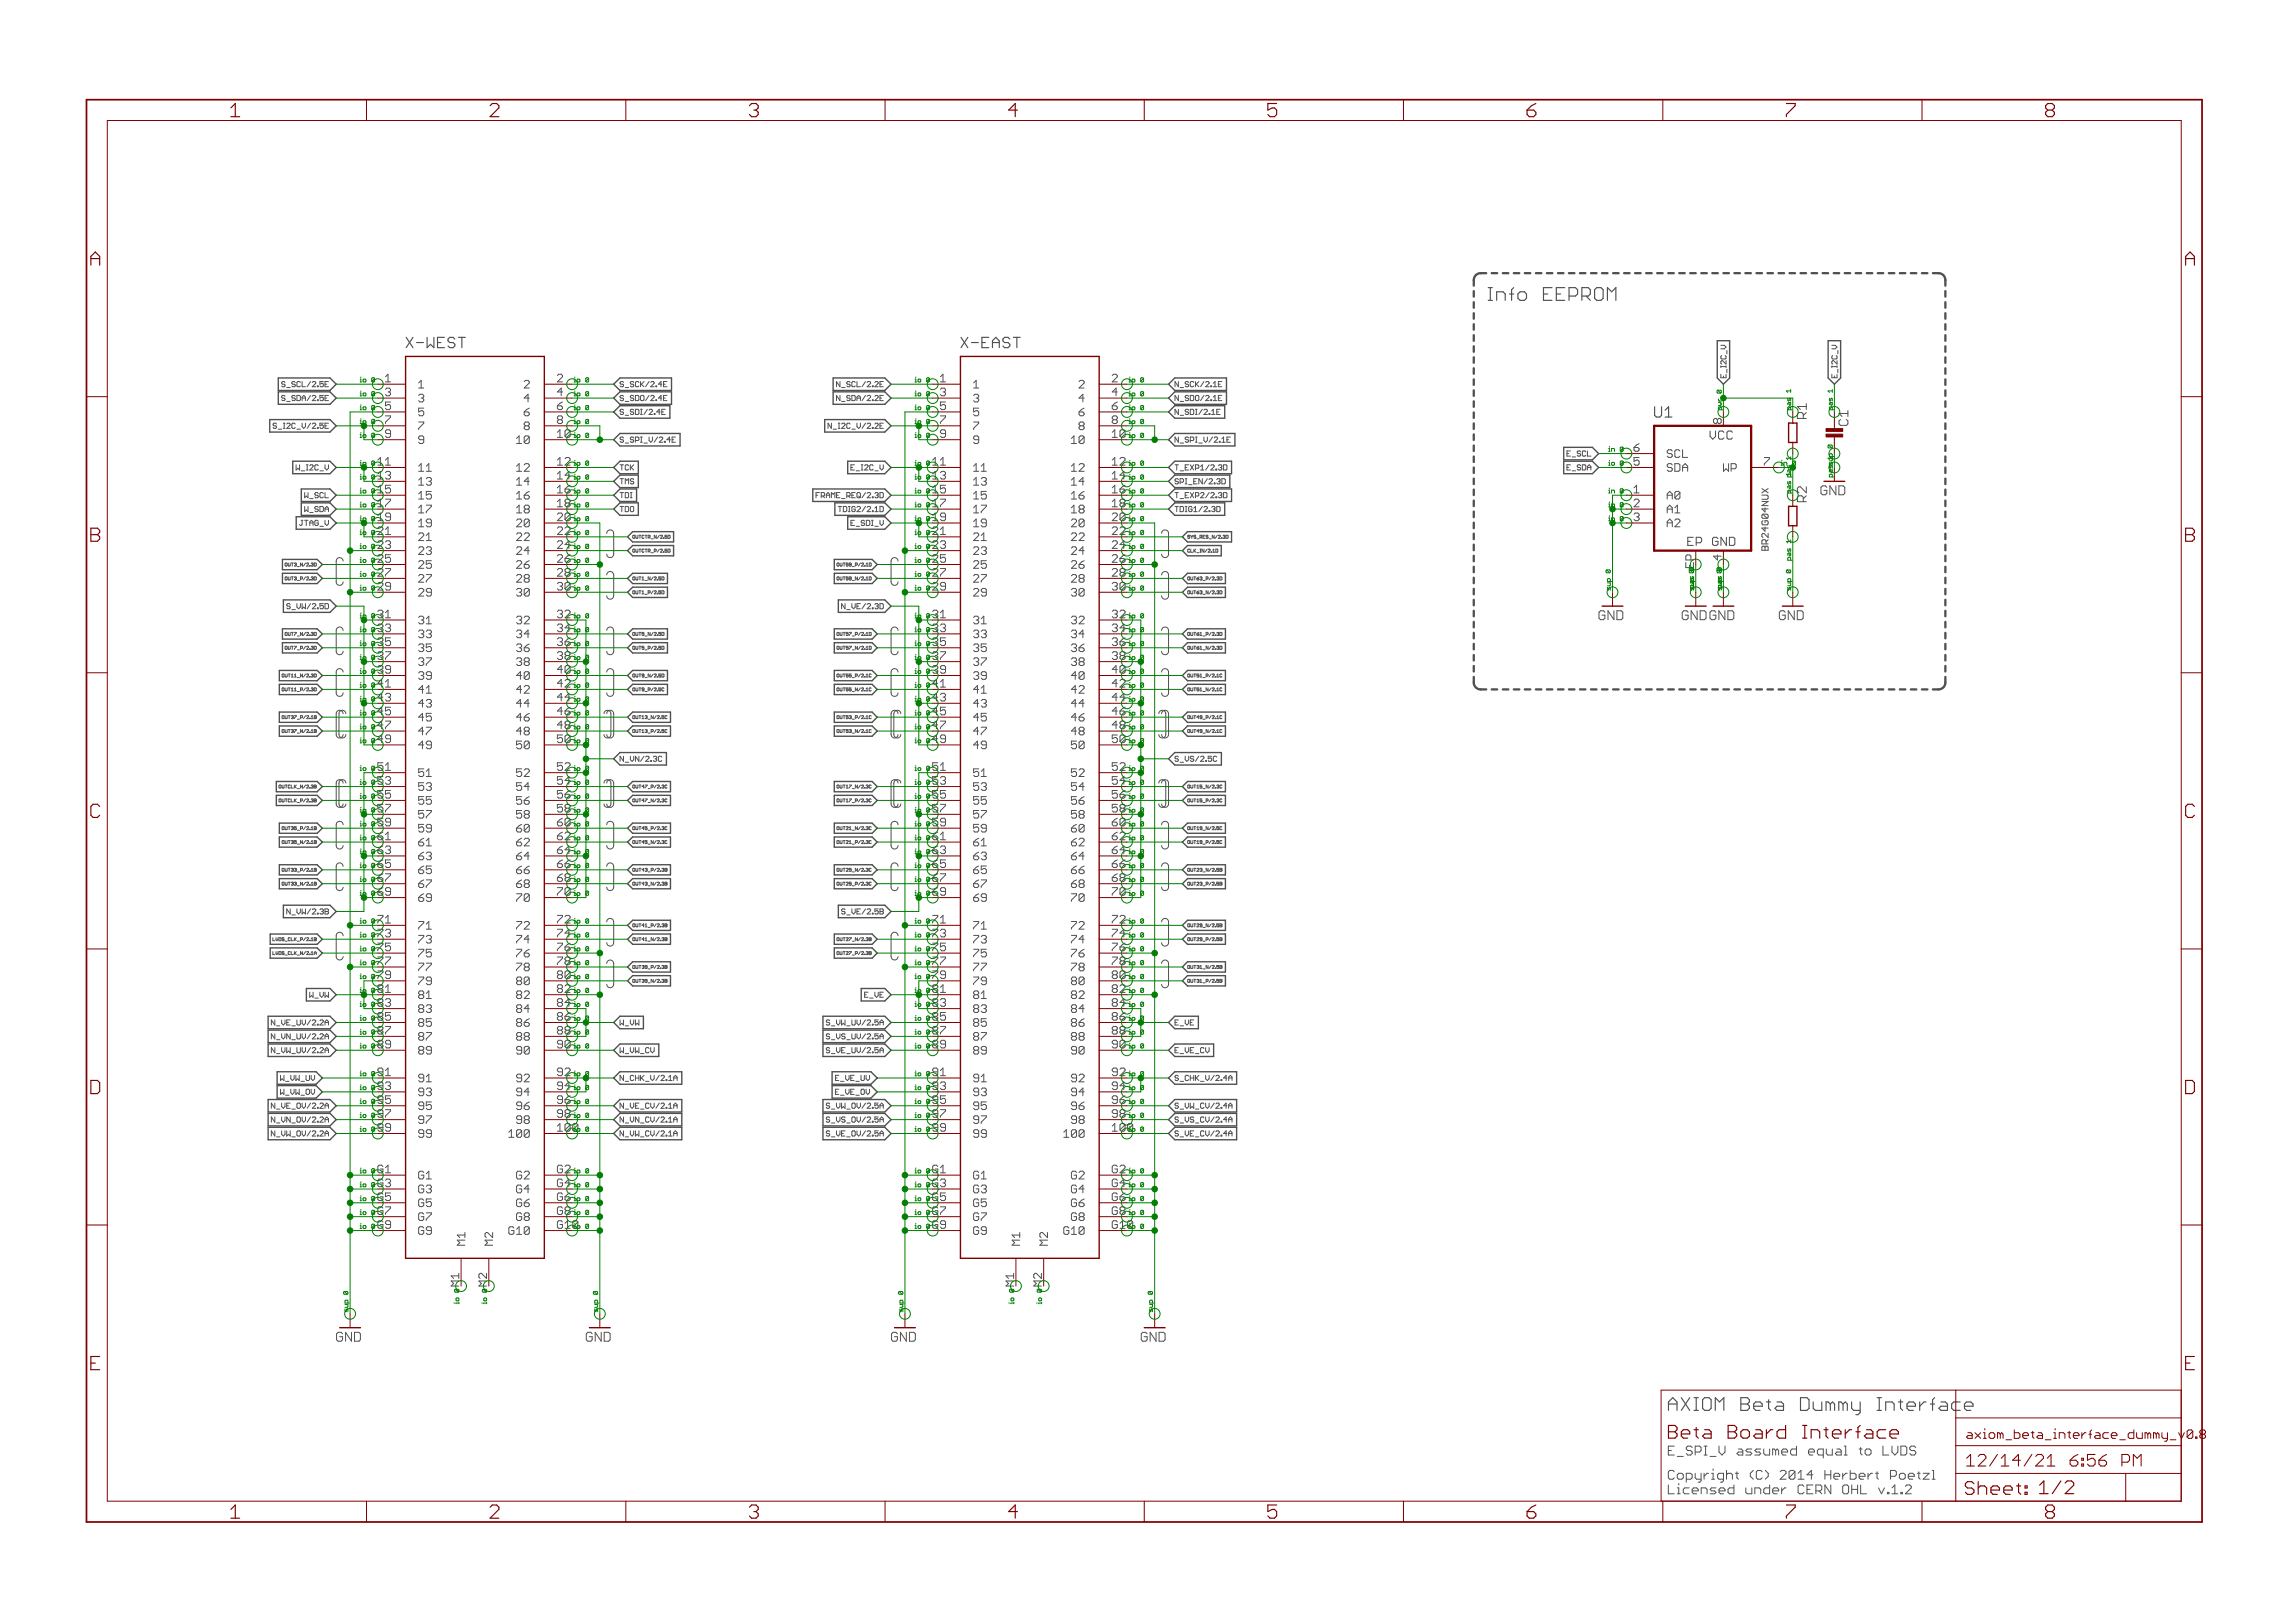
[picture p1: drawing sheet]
<svg xmlns="http://www.w3.org/2000/svg" width="420mm" height="297mm" viewBox="0 0 420 297" stroke-linecap="round" stroke-linejoin="round" font-family="sans-serif">
<defs><g id="words">
<g font-size="3.7" fill="#800000">
<text x="42" y="21.4">1</text>
<text x="89.5" y="21.4">2</text>
<text x="136.9" y="21.4">3</text>
<text x="184.4" y="21.4">4</text>
<text x="231.8" y="21.4">5</text>
<text x="279.3" y="21.4">6</text>
<text x="326.8" y="21.4">7</text>
<text x="374.2" y="21.4">8</text>
<text x="16.4" y="48.6">A</text>
<text x="399.9" y="48.6">A</text>
<text x="16.4" y="99.2">B</text>
<text x="399.9" y="99.2">B</text>
<text x="16.4" y="149.7">C</text>
<text x="399.9" y="149.7">C</text>
<text x="16.4" y="200.2">D</text>
<text x="399.9" y="200.2">D</text>
<text x="16.4" y="250.8">E</text>
<text x="399.9" y="250.8">E</text>
<text x="42" y="277.9">1</text>
<text x="89.5" y="277.9">2</text>
<text x="136.9" y="277.9">3</text>
<text x="184.4" y="277.9">4</text>
<text x="231.8" y="277.9">5</text>
<text x="279.3" y="277.9">6</text>
<text x="326.8" y="277.9">7</text>
<text x="374.2" y="277.9">8</text>
</g>
<g font-size="3.6" fill="#505050">
<text x="272.1" y="55.1">Info EEPROM</text>
<text x="359.1" y="258.2">e</text>
</g>
<g font-size="3.6" fill="#800000">
<text x="305.1" y="258.2">AXIOM Beta Dummy Interfac</text>
<text x="305.1" y="263.3">Beta Board Interface</text>
<text x="359.4" y="273.6">Sheet: 1/2</text>
</g>
<g font-size="3.2" fill="#800000">
<text x="359.7" y="268.4">12/14/21</text>
<text x="377.2" y="268.4">6:56 PM</text>
</g>
<g font-size="2.9" fill="#505050">
<text x="74" y="63.7">X-WEST</text>
<text x="175.6" y="63.7">X-EAST</text>
<text x="302.5" y="76.4">U1</text>
</g>
<g font-size="2.5" fill="#505050">
<text x="330.5" y="76.7" transform="rotate(-90 330.5 76.7)">R1</text>
<text x="305.1" y="266.4">E_SPI_V assumed equal to LVDS</text>
<text x="305.1" y="270.8">Copyright (C) 2014 Herbert Poetzl</text>
<text x="305.1" y="273.5">Licensed under CERN OHL v.1.2</text>
</g>
<g font-size="2.5" fill="#800000">
<text x="338.1" y="77.9" transform="rotate(-90 338.1 77.9)">C1</text>
<text x="333" y="90.6">GND</text>
<text x="292.4" y="113.5">GND</text>
<text x="307.6" y="113.5">GND GND</text>
<text x="325.4" y="113.5">GND</text>
<text x="61.3" y="245.5">GND</text>
<text x="107" y="245.5">GND</text>
<text x="162.9" y="245.5">GND</text>
<text x="208.6" y="245.5">GND</text>
</g>
<text font-size="2.5" fill="#008000" x="330.5" y="91.9" transform="rotate(-90 330.5 91.9)">R2</text>
<g font-size="2.3" fill="#505050">
<text x="312.7" y="80.5">VCC</text>
<text x="308.7" y="99.9">EP</text>
<text x="313.5" y="99.9">GND</text>
</g>
<g font-size="2.3" fill="#800000">
<text x="359.7" y="263.3">axiom_beta_interface_dummy_v</text>
<text x="399.4" y="263.3">0.8</text>
</g>
<g font-size="2.1" fill="#505050">
<text x="70.3" y="70">1</text>
<text x="76.3" y="71.1">1</text>
<text x="95.7" y="71.1">2</text>
<text x="101.7" y="70">2</text>
<text x="171.9" y="70">1</text>
<text x="177.9" y="71.1">1</text>
<text x="197.3" y="71.1">2</text>
<text x="203.3" y="70">2</text>
<text x="70.3" y="72.5">3</text>
<text x="70.3" y="75">5</text>
<text x="70.3" y="77.6">7</text>
<text x="76.3" y="73.6">3</text>
<text x="76.3" y="76.2">5</text>
<text x="95.7" y="73.6">4</text>
<text x="95.7" y="76.2">6</text>
<text x="101.7" y="72.5">4</text>
<text x="101.7" y="75">6</text>
<text x="101.7" y="77.6">8</text>
<text x="171.9" y="72.5">3</text>
<text x="171.9" y="75">5</text>
<text x="171.9" y="77.6">7</text>
<text x="177.9" y="73.6">3</text>
<text x="177.9" y="76.2">5</text>
<text x="197.3" y="73.6">4</text>
<text x="197.3" y="76.2">6</text>
<text x="203.3" y="72.5">4</text>
<text x="203.3" y="75">6</text>
<text x="203.3" y="77.6">8</text>
<text x="314.9" y="77.6" transform="rotate(-90 314.9 77.6)">8</text>
<text x="70.3" y="80.1">9</text>
<text x="76.3" y="78.7">7</text>
<text x="76.3" y="81.2">9</text>
<text x="94.4" y="81.2">10</text>
<text x="95.7" y="78.7">8</text>
<text x="101.7" y="80.1">10</text>
<text x="171.9" y="80.1">9</text>
<text x="177.9" y="78.7">7</text>
<text x="177.9" y="81.2">9</text>
<text x="196" y="81.2">10</text>
<text x="197.3" y="78.7">8</text>
<text x="203.3" y="80.1">10</text>
<text x="298.9" y="82.7">6</text>
<text x="304.9" y="83.8">SCL</text>
<text x="69.1" y="85.2">11</text>
<text x="69.1" y="87.7">13</text>
<text x="76.3" y="86.3">11</text>
<text x="76.3" y="88.8">13</text>
<text x="94.4" y="86.3">12</text>
<text x="94.4" y="88.8">14</text>
<text x="101.7" y="85.2">12</text>
<text x="101.7" y="87.7">14</text>
<text x="170.6" y="85.2">11</text>
<text x="170.6" y="87.7">13</text>
<text x="177.9" y="86.3">11</text>
<text x="177.9" y="88.8">13</text>
<text x="196" y="86.3">12</text>
<text x="196" y="88.8">14</text>
<text x="203.3" y="85.2">12</text>
<text x="203.3" y="87.7">14</text>
<text x="298.9" y="85.2">5</text>
<text x="304.9" y="86.3">SDA</text>
<text x="315.4" y="86.3">WP</text>
<text x="322.7" y="85.2">7</text>
<text x="69.1" y="90.3">15</text>
<text x="69.1" y="92.8">17</text>
<text x="69.1" y="95.4">19</text>
<text x="76.3" y="91.4">15</text>
<text x="76.3" y="93.9">17</text>
<text x="94.4" y="91.4">16</text>
<text x="94.4" y="93.9">18</text>
<text x="101.7" y="90.3">16</text>
<text x="101.7" y="92.8">18</text>
<text x="101.7" y="95.4">20</text>
<text x="170.6" y="90.3">15</text>
<text x="170.6" y="92.8">17</text>
<text x="170.6" y="95.4">19</text>
<text x="177.9" y="91.4">15</text>
<text x="177.9" y="93.9">17</text>
<text x="196" y="91.4">16</text>
<text x="196" y="93.9">18</text>
<text x="203.3" y="90.3">16</text>
<text x="203.3" y="92.8">18</text>
<text x="203.3" y="95.4">20</text>
<text x="298.9" y="90.3">1</text>
<text x="298.9" y="92.8">2</text>
<text x="298.9" y="95.4">3</text>
<text x="304.9" y="91.4">A0</text>
<text x="304.9" y="93.9">A1</text>
<text x="69.1" y="97.9">21</text>
<text x="69.1" y="100.4">23</text>
<text x="76.3" y="96.5">19</text>
<text x="76.3" y="99">21</text>
<text x="76.3" y="101.5">23</text>
<text x="94.4" y="96.5">20</text>
<text x="94.4" y="99">22</text>
<text x="94.4" y="101.5">24</text>
<text x="101.7" y="97.9">22</text>
<text x="101.7" y="100.4">24</text>
<text x="170.6" y="97.9">21</text>
<text x="170.6" y="100.4">23</text>
<text x="177.9" y="96.5">19</text>
<text x="177.9" y="99">21</text>
<text x="177.9" y="101.5">23</text>
<text x="196" y="96.5">20</text>
<text x="196" y="99">22</text>
<text x="196" y="101.5">24</text>
<text x="203.3" y="97.9">22</text>
<text x="203.3" y="100.4">24</text>
<text x="304.9" y="96.5">A2</text>
<text x="69.1" y="103">25</text>
<text x="69.1" y="105.5">27</text>
<text x="76.3" y="104.1">25</text>
<text x="76.3" y="106.6">27</text>
<text x="94.4" y="104.1">26</text>
<text x="94.4" y="106.6">28</text>
<text x="101.7" y="103">26</text>
<text x="101.7" y="105.5">28</text>
<text x="170.6" y="103">25</text>
<text x="170.6" y="105.5">27</text>
<text x="177.9" y="104.1">25</text>
<text x="177.9" y="106.6">27</text>
<text x="196" y="104.1">26</text>
<text x="196" y="106.6">28</text>
<text x="203.3" y="103">26</text>
<text x="203.3" y="105.5">28</text>
<text x="314.9" y="102.4" transform="rotate(-90 314.9 102.4)">4</text>
<text x="69.1" y="108">29</text>
<text x="69.1" y="113.1">31</text>
<text x="76.3" y="109.2">29</text>
<text x="94.4" y="109.2">30</text>
<text x="101.7" y="108">30</text>
<text x="101.7" y="113.1">32</text>
<text x="170.6" y="108">29</text>
<text x="170.6" y="113.1">31</text>
<text x="177.9" y="109.2">29</text>
<text x="196" y="109.2">30</text>
<text x="203.3" y="108">30</text>
<text x="203.3" y="113.1">32</text>
<text x="69.1" y="115.7">33</text>
<text x="69.1" y="118.2">35</text>
<text x="76.3" y="114.2">31</text>
<text x="76.3" y="116.8">33</text>
<text x="76.3" y="119.3">35</text>
<text x="94.4" y="114.2">32</text>
<text x="94.4" y="116.8">34</text>
<text x="94.4" y="119.3">36</text>
<text x="101.7" y="115.7">34</text>
<text x="101.7" y="118.2">36</text>
<text x="170.6" y="115.7">33</text>
<text x="170.6" y="118.2">35</text>
<text x="177.9" y="114.2">31</text>
<text x="177.9" y="116.8">33</text>
<text x="177.9" y="119.3">35</text>
<text x="196" y="114.2">32</text>
<text x="196" y="116.8">34</text>
<text x="196" y="119.3">36</text>
<text x="203.3" y="115.7">34</text>
<text x="203.3" y="118.2">36</text>
<text x="69.1" y="120.7">37</text>
<text x="69.1" y="123.3">39</text>
<text x="69.1" y="125.8">41</text>
<text x="76.3" y="121.9">37</text>
<text x="76.3" y="124.4">39</text>
<text x="94.4" y="121.9">38</text>
<text x="94.4" y="124.4">40</text>
<text x="101.7" y="120.7">38</text>
<text x="101.7" y="123.3">40</text>
<text x="101.7" y="125.8">42</text>
<text x="170.6" y="120.7">37</text>
<text x="170.6" y="123.3">39</text>
<text x="170.6" y="125.8">41</text>
<text x="177.9" y="121.9">37</text>
<text x="177.9" y="124.4">39</text>
<text x="196" y="121.9">38</text>
<text x="196" y="124.4">40</text>
<text x="203.3" y="120.7">38</text>
<text x="203.3" y="123.3">40</text>
<text x="203.3" y="125.8">42</text>
<text x="69.1" y="128.4">43</text>
<text x="69.1" y="130.9">45</text>
<text x="76.3" y="126.9">41</text>
<text x="76.3" y="129.5">43</text>
<text x="94.4" y="126.9">42</text>
<text x="94.4" y="129.5">44</text>
<text x="101.7" y="128.4">44</text>
<text x="101.7" y="130.9">46</text>
<text x="170.6" y="128.4">43</text>
<text x="170.6" y="130.9">45</text>
<text x="177.9" y="126.9">41</text>
<text x="177.9" y="129.5">43</text>
<text x="196" y="126.9">42</text>
<text x="196" y="129.5">44</text>
<text x="203.3" y="128.4">44</text>
<text x="203.3" y="130.9">46</text>
<text x="69.1" y="133.4">47</text>
<text x="69.1" y="136">49</text>
<text x="76.3" y="132">45</text>
<text x="76.3" y="134.6">47</text>
<text x="76.3" y="137.1">49</text>
<text x="94.4" y="132">46</text>
<text x="94.4" y="134.6">48</text>
<text x="94.4" y="137.1">50</text>
<text x="101.7" y="133.4">48</text>
<text x="101.7" y="136">50</text>
<text x="170.6" y="133.4">47</text>
<text x="170.6" y="136">49</text>
<text x="177.9" y="132">45</text>
<text x="177.9" y="134.6">47</text>
<text x="177.9" y="137.1">49</text>
<text x="196" y="132">46</text>
<text x="196" y="134.6">48</text>
<text x="196" y="137.1">50</text>
<text x="203.3" y="133.4">48</text>
<text x="203.3" y="136">50</text>
<text x="69.1" y="141.1">51</text>
<text x="69.1" y="143.6">53</text>
<text x="76.3" y="142.2">51</text>
<text x="94.4" y="142.2">52</text>
<text x="101.7" y="141.1">52</text>
<text x="101.7" y="143.6">54</text>
<text x="170.6" y="141.1">51</text>
<text x="170.6" y="143.6">53</text>
<text x="177.9" y="142.2">51</text>
<text x="196" y="142.2">52</text>
<text x="203.3" y="141.1">52</text>
<text x="203.3" y="143.6">54</text>
<text x="69.1" y="146.1">55</text>
<text x="69.1" y="148.7">57</text>
<text x="76.3" y="144.7">53</text>
<text x="76.3" y="147.3">55</text>
<text x="76.3" y="149.8">57</text>
<text x="94.4" y="144.7">54</text>
<text x="94.4" y="147.3">56</text>
<text x="94.4" y="149.8">58</text>
<text x="101.7" y="146.1">56</text>
<text x="101.7" y="148.7">58</text>
<text x="170.6" y="146.1">55</text>
<text x="170.6" y="148.7">57</text>
<text x="177.9" y="144.7">53</text>
<text x="177.9" y="147.3">55</text>
<text x="177.9" y="149.8">57</text>
<text x="196" y="144.7">54</text>
<text x="196" y="147.3">56</text>
<text x="196" y="149.8">58</text>
<text x="203.3" y="146.1">56</text>
<text x="203.3" y="148.7">58</text>
<text x="69.1" y="151.2">59</text>
<text x="69.1" y="153.8">61</text>
<text x="76.3" y="152.3">59</text>
<text x="76.3" y="154.9">61</text>
<text x="94.4" y="152.3">60</text>
<text x="94.4" y="154.9">62</text>
<text x="101.7" y="151.2">60</text>
<text x="101.7" y="153.8">62</text>
<text x="170.6" y="151.2">59</text>
<text x="170.6" y="153.8">61</text>
<text x="177.9" y="152.3">59</text>
<text x="177.9" y="154.9">61</text>
<text x="196" y="152.3">60</text>
<text x="196" y="154.9">62</text>
<text x="203.3" y="151.2">60</text>
<text x="203.3" y="153.8">62</text>
<text x="69.1" y="156.3">63</text>
<text x="69.1" y="158.8">65</text>
<text x="69.1" y="161.4">67</text>
<text x="76.3" y="157.4">63</text>
<text x="76.3" y="160">65</text>
<text x="94.4" y="157.4">64</text>
<text x="94.4" y="160">66</text>
<text x="101.7" y="156.3">64</text>
<text x="101.7" y="158.8">66</text>
<text x="101.7" y="161.4">68</text>
<text x="170.6" y="156.3">63</text>
<text x="170.6" y="158.8">65</text>
<text x="170.6" y="161.4">67</text>
<text x="177.9" y="157.4">63</text>
<text x="177.9" y="160">65</text>
<text x="196" y="157.4">64</text>
<text x="196" y="160">66</text>
<text x="203.3" y="156.3">64</text>
<text x="203.3" y="158.8">66</text>
<text x="203.3" y="161.4">68</text>
<text x="69.1" y="163.9">69</text>
<text x="76.3" y="162.5">67</text>
<text x="76.3" y="165">69</text>
<text x="94.4" y="162.5">68</text>
<text x="94.4" y="165">70</text>
<text x="101.7" y="163.9">70</text>
<text x="170.6" y="163.9">69</text>
<text x="177.9" y="162.5">67</text>
<text x="177.9" y="165">69</text>
<text x="196" y="162.5">68</text>
<text x="196" y="165">70</text>
<text x="203.3" y="163.9">70</text>
<text x="69.1" y="169">71</text>
<text x="69.1" y="171.5">73</text>
<text x="76.3" y="170.1">71</text>
<text x="76.3" y="172.7">73</text>
<text x="94.4" y="170.1">72</text>
<text x="94.4" y="172.7">74</text>
<text x="101.7" y="169">72</text>
<text x="101.7" y="171.5">74</text>
<text x="170.6" y="169">71</text>
<text x="170.6" y="171.5">73</text>
<text x="177.9" y="170.1">71</text>
<text x="177.9" y="172.7">73</text>
<text x="196" y="170.1">72</text>
<text x="196" y="172.7">74</text>
<text x="203.3" y="169">72</text>
<text x="203.3" y="171.5">74</text>
<text x="69.1" y="174.1">75</text>
<text x="69.1" y="176.6">77</text>
<text x="69.1" y="179.2">79</text>
<text x="76.3" y="175.2">75</text>
<text x="76.3" y="177.7">77</text>
<text x="94.4" y="175.2">76</text>
<text x="94.4" y="177.7">78</text>
<text x="101.7" y="174.1">76</text>
<text x="101.7" y="176.6">78</text>
<text x="101.7" y="179.2">80</text>
<text x="170.6" y="174.1">75</text>
<text x="170.6" y="176.6">77</text>
<text x="170.6" y="179.2">79</text>
<text x="177.9" y="175.2">75</text>
<text x="177.9" y="177.7">77</text>
<text x="196" y="175.2">76</text>
<text x="196" y="177.7">78</text>
<text x="203.3" y="174.1">76</text>
<text x="203.3" y="176.6">78</text>
<text x="203.3" y="179.2">80</text>
<text x="69.1" y="181.7">81</text>
<text x="69.1" y="184.2">83</text>
<text x="76.3" y="180.3">79</text>
<text x="76.3" y="182.8">81</text>
<text x="76.3" y="185.4">83</text>
<text x="94.4" y="180.3">80</text>
<text x="94.4" y="182.8">82</text>
<text x="94.4" y="185.4">84</text>
<text x="101.7" y="181.7">82</text>
<text x="101.7" y="184.2">84</text>
<text x="170.6" y="181.7">81</text>
<text x="170.6" y="184.2">83</text>
<text x="177.9" y="180.3">79</text>
<text x="177.9" y="182.8">81</text>
<text x="177.9" y="185.4">83</text>
<text x="196" y="180.3">80</text>
<text x="196" y="182.8">82</text>
<text x="196" y="185.4">84</text>
<text x="203.3" y="181.7">82</text>
<text x="203.3" y="184.2">84</text>
<text x="69.1" y="186.8">85</text>
<text x="69.1" y="189.3">87</text>
<text x="69.1" y="191.9">89</text>
<text x="76.3" y="187.9">85</text>
<text x="76.3" y="190.4">87</text>
<text x="94.4" y="187.9">86</text>
<text x="94.4" y="190.4">88</text>
<text x="101.7" y="186.8">86</text>
<text x="101.7" y="189.3">88</text>
<text x="101.7" y="191.9">90</text>
<text x="170.6" y="186.8">85</text>
<text x="170.6" y="189.3">87</text>
<text x="170.6" y="191.9">89</text>
<text x="177.9" y="187.9">85</text>
<text x="177.9" y="190.4">87</text>
<text x="196" y="187.9">86</text>
<text x="196" y="190.4">88</text>
<text x="203.3" y="186.8">86</text>
<text x="203.3" y="189.3">88</text>
<text x="203.3" y="191.9">90</text>
<text x="69.1" y="196.9">91</text>
<text x="76.3" y="193">89</text>
<text x="94.4" y="193">90</text>
<text x="101.7" y="196.9">92</text>
<text x="170.6" y="196.9">91</text>
<text x="177.9" y="193">89</text>
<text x="196" y="193">90</text>
<text x="203.3" y="196.9">92</text>
<text x="69.1" y="199.5">93</text>
<text x="69.1" y="202">95</text>
<text x="76.3" y="198">91</text>
<text x="76.3" y="200.6">93</text>
<text x="76.3" y="203.1">95</text>
<text x="94.4" y="198">92</text>
<text x="94.4" y="200.6">94</text>
<text x="94.4" y="203.1">96</text>
<text x="101.7" y="199.5">94</text>
<text x="101.7" y="202">96</text>
<text x="170.6" y="199.5">93</text>
<text x="170.6" y="202">95</text>
<text x="177.9" y="198">91</text>
<text x="177.9" y="200.6">93</text>
<text x="177.9" y="203.1">95</text>
<text x="196" y="198">92</text>
<text x="196" y="200.6">94</text>
<text x="196" y="203.1">96</text>
<text x="203.3" y="199.5">94</text>
<text x="203.3" y="202">96</text>
<text x="69.1" y="204.6">97</text>
<text x="69.1" y="207.1">99</text>
<text x="76.3" y="205.7">97</text>
<text x="76.3" y="208.2">99</text>
<text x="93.2" y="208.2">100</text>
<text x="94.4" y="205.7">98</text>
<text x="101.7" y="204.6">98</text>
<text x="101.7" y="207.1">100</text>
<text x="170.6" y="204.6">97</text>
<text x="170.6" y="207.1">99</text>
<text x="177.9" y="205.7">97</text>
<text x="177.9" y="208.2">99</text>
<text x="194.7" y="208.2">100</text>
<text x="196" y="205.7">98</text>
<text x="203.3" y="204.6">98</text>
<text x="203.3" y="207.1">100</text>
<text x="69.1" y="214.7">G1</text>
<text x="76.3" y="215.8">G1</text>
<text x="94.4" y="215.8">G2</text>
<text x="101.7" y="214.7">G2</text>
<text x="170.6" y="214.7">G1</text>
<text x="177.9" y="215.8">G1</text>
<text x="196" y="215.8">G2</text>
<text x="203.3" y="214.7">G2</text>
<text x="69.1" y="217.2">G3</text>
<text x="69.1" y="219.8">G5</text>
<text x="76.3" y="218.4">G3</text>
<text x="76.3" y="220.9">G5</text>
<text x="94.4" y="218.4">G4</text>
<text x="94.4" y="220.9">G6</text>
<text x="101.7" y="217.2">G4</text>
<text x="101.7" y="219.8">G6</text>
<text x="170.6" y="217.2">G3</text>
<text x="170.6" y="219.8">G5</text>
<text x="177.9" y="218.4">G3</text>
<text x="177.9" y="220.9">G5</text>
<text x="196" y="218.4">G4</text>
<text x="196" y="220.9">G6</text>
<text x="203.3" y="217.2">G4</text>
<text x="203.3" y="219.8">G6</text>
<text x="69.1" y="222.3">G7</text>
<text x="69.1" y="224.9">G9</text>
<text x="76.3" y="223.4">G7</text>
<text x="76.3" y="226">G9</text>
<text x="84.9" y="228" transform="rotate(-90 84.9 228)">M1</text>
<text x="90" y="228" transform="rotate(-90 90 228)">M2</text>
<text x="93.2" y="226">G10</text>
<text x="94.4" y="223.4">G8</text>
<text x="101.7" y="222.3">G8</text>
<text x="101.7" y="224.9">G10</text>
<text x="170.6" y="222.3">G7</text>
<text x="170.6" y="224.9">G9</text>
<text x="177.9" y="223.4">G7</text>
<text x="177.9" y="226">G9</text>
<text x="186.5" y="228" transform="rotate(-90 186.5 228)">M1</text>
<text x="191.6" y="228" transform="rotate(-90 191.6 228)">M2</text>
<text x="194.7" y="226">G10</text>
<text x="196" y="223.4">G8</text>
<text x="203.3" y="222.3">G8</text>
<text x="203.3" y="224.9">G10</text>
<text x="83.8" y="235.2" transform="rotate(-90 83.8 235.2)">M1</text>
<text x="88.9" y="235.2" transform="rotate(-90 88.9 235.2)">M2</text>
<text x="185.4" y="235.2" transform="rotate(-90 185.4 235.2)">M1</text>
<text x="190.4" y="235.2" transform="rotate(-90 190.4 235.2)">M2</text>
</g>
<text font-size="2.1" fill="#008000" x="309.8" y="103.7" transform="rotate(-90 309.8 103.7)">EP</text>
<text font-size="1.8" fill="#505050" x="323.5" y="100.8" transform="rotate(-90 323.5 100.8)">BR24G04NUX</text>
<g font-size="1.4" fill="#505050">
<text x="51.7" y="70.8">S_SCL/2.5E</text>
<text x="113.2" y="70.8">S_SCK/2.4E</text>
<text x="153.3" y="70.8">N_SCL/2.2E</text>
<text x="214.8" y="70.8">N_SCK/2.1E</text>
<text x="315.8" y="69.2" transform="rotate(-90 315.8 69.2)">E_I2C_V</text>
<text x="336.1" y="69.2" transform="rotate(-90 336.1 69.2)">E_I2C_V</text>
<text x="51.7" y="73.4">S_SDA/2.5E</text>
<text x="113.2" y="75.9">S_SDI/2.4E</text>
<text x="113.2" y="73.4">S_SDO/2.4E</text>
<text x="153.3" y="73.4">N_SDA/2.2E</text>
<text x="214.8" y="73.4">N_SDO/2.1E</text>
<text x="214.8" y="75.9">N_SDI/2.1E</text>
<text x="50" y="78.4">S_I2C_V/2.5E</text>
<text x="113.2" y="81">S_SPI_V/2.4E</text>
<text x="151.6" y="78.4">N_I2C_V/2.2E</text>
<text x="214.8" y="81">N_SPI_V/2.1E</text>
<text x="287" y="83.5">E_SCL</text>
<text x="54.2" y="86.1">W_I2C_V</text>
<text x="113.2" y="86.1">TCK</text>
<text x="113.2" y="88.6">TMS</text>
<text x="155.8" y="86.1">E_I2C_V</text>
<text x="214.8" y="88.6">SPI_EN/2.3D</text>
<text x="214.8" y="86.1">T_EXP1/2.3D</text>
<text x="287" y="86.1">E_SDA</text>
<text x="55.9" y="91.1">W_SCL</text>
<text x="55.9" y="93.7">W_SDA</text>
<text x="113.2" y="91.1">TDI</text>
<text x="113.2" y="93.7">TDO</text>
<text x="149.9" y="91.1">FRAME_REQ/2.3D</text>
<text x="153.3" y="93.7">TDIG2/2.1D</text>
<text x="214.8" y="93.7">TDIG1/2.3D</text>
<text x="214.8" y="91.1">T_EXP2/2.3D</text>
<text x="55" y="96.2">JTAG_V</text>
<text x="155.8" y="96.2">E_SDI_V</text>
<text x="52.5" y="111.5">S_VW/2.5D</text>
<text x="154.1" y="111.5">N_VE/2.3D</text>
<text x="113.2" y="139.4">N_VN/2.3C</text>
<text x="214.8" y="139.4">S_VS/2.5C</text>
<text x="52.5" y="167.3">N_VW/2.3B</text>
<text x="154.1" y="167.3">S_VE/2.5B</text>
<text x="56.7" y="182.6">W_VW</text>
<text x="158.3" y="182.6">E_VE</text>
<text x="50" y="190.2">N_VN_UV/2.2A</text>
<text x="50" y="187.6">N_VE_UV/2.2A</text>
<text x="113.2" y="187.6">W_VW</text>
<text x="151.6" y="190.2">S_VS_UV/2.5A</text>
<text x="151.6" y="187.6">S_VW_UV/2.5A</text>
<text x="214.8" y="187.6">E_VE</text>
<text x="50" y="192.7">N_VW_UV/2.2A</text>
<text x="51.7" y="197.8">W_VW_UV</text>
<text x="113.2" y="197.8">N_CHK_V/2.1A</text>
<text x="113.2" y="192.7">W_VW_CV</text>
<text x="151.6" y="192.7">S_VE_UV/2.5A</text>
<text x="153.3" y="197.8">E_VE_UV</text>
<text x="214.8" y="197.8">S_CHK_V/2.4A</text>
<text x="214.8" y="192.7">E_VE_CV</text>
<text x="50" y="202.9">N_VE_OV/2.2A</text>
<text x="51.7" y="200.3">W_VW_OV</text>
<text x="113.2" y="202.9">N_VE_CV/2.1A</text>
<text x="151.6" y="202.9">S_VW_OV/2.5A</text>
<text x="153.3" y="200.3">E_VE_OV</text>
<text x="214.8" y="202.9">S_VW_CV/2.4A</text>
<text x="50" y="208">N_VW_OV/2.2A</text>
<text x="50" y="205.4">N_VN_OV/2.2A</text>
<text x="113.2" y="208">N_VW_CV/2.1A</text>
<text x="113.2" y="205.4">N_VN_CV/2.1A</text>
<text x="151.6" y="208">S_VE_OV/2.5A</text>
<text x="151.6" y="205.4">S_VS_OV/2.5A</text>
<text x="214.8" y="208">S_VE_CV/2.4A</text>
<text x="214.8" y="205.4">S_VS_CV/2.4A</text>
</g>
<g font-size="1.2" fill="#008000">
<text x="65.7" y="70">io 0</text>
<text x="104.8" y="70">io 0</text>
<text x="167.2" y="70">io 0</text>
<text x="206.4" y="70">io 0</text>
<text x="65.7" y="72.5">io 0</text>
<text x="65.7" y="75">io 0</text>
<text x="65.7" y="77.6">io 0</text>
<text x="104.8" y="72.5">io 0</text>
<text x="104.8" y="75">io 0</text>
<text x="104.8" y="77.6">io 0</text>
<text x="167.2" y="72.5">io 0</text>
<text x="167.2" y="75">io 0</text>
<text x="167.2" y="77.6">io 0</text>
<text x="206.4" y="72.5">io 0</text>
<text x="206.4" y="75">io 0</text>
<text x="206.4" y="77.6">io 0</text>
<text x="314.9" y="75" transform="rotate(-90 314.9 75)">pwr 0</text>
<text x="327.6" y="75" transform="rotate(-90 327.6 75)">pas</text>
<text x="327.6" y="72.2" transform="rotate(-90 327.6 72.2)">1</text>
<text x="335.2" y="75" transform="rotate(-90 335.2 75)">pas 1</text>
<text x="65.7" y="80.1">io 0</text>
<text x="104.8" y="80.1">io 0</text>
<text x="167.2" y="80.1">io 0</text>
<text x="206.4" y="80.1">io 0</text>
<text x="294.2" y="82.7">in 0</text>
<text x="65.7" y="85.2">io 0</text>
<text x="65.7" y="87.7">io 0</text>
<text x="104.8" y="85.2">io 0</text>
<text x="104.8" y="87.7">io 0</text>
<text x="167.2" y="85.2">io 0</text>
<text x="167.2" y="87.7">io 0</text>
<text x="206.4" y="85.2">io 0</text>
<text x="206.4" y="87.7">io 0</text>
<text x="294.2" y="85.2">io 0</text>
<text x="325.8" y="85.2">in 0</text>
<text x="327.6" y="85.5" transform="rotate(-90 327.6 85.5)">s 1</text>
<text x="335.2" y="87" transform="rotate(-90 335.2 87)">pas u1p 0</text>
<text x="65.7" y="90.3">io 0</text>
<text x="65.7" y="92.8">io 0</text>
<text x="65.7" y="95.4">io 0</text>
<text x="104.8" y="90.3">io 0</text>
<text x="104.8" y="92.8">io 0</text>
<text x="104.8" y="95.4">io 0</text>
<text x="167.2" y="90.3">io 0</text>
<text x="167.2" y="92.8">io 0</text>
<text x="167.2" y="95.4">io 0</text>
<text x="206.4" y="90.3">io 0</text>
<text x="206.4" y="92.8">io 0</text>
<text x="206.4" y="95.4">io 0</text>
<text x="294.2" y="90.3">in 0</text>
<text x="294.2" y="92.8">in 0</text>
<text x="294.2" y="95.4">in 0</text>
<text x="327.6" y="90.3" transform="rotate(-90 327.6 90.3)">pas 1pa</text>
<text x="65.7" y="97.9">io 0</text>
<text x="65.7" y="100.4">io 0</text>
<text x="104.8" y="97.9">io 0</text>
<text x="104.8" y="100.4">io 0</text>
<text x="167.2" y="97.9">io 0</text>
<text x="167.2" y="100.4">io 0</text>
<text x="206.4" y="97.9">io 0</text>
<text x="206.4" y="100.4">io 0</text>
<text x="65.7" y="103">io 0</text>
<text x="65.7" y="105.5">io 0</text>
<text x="104.8" y="103">io 0</text>
<text x="104.8" y="105.5">io 0</text>
<text x="167.2" y="103">io 0</text>
<text x="167.2" y="105.5">io 0</text>
<text x="206.4" y="103">io 0</text>
<text x="206.4" y="105.5">io 0</text>
<text x="309.8" y="107.3" transform="rotate(-90 309.8 107.3)">pas00</text>
<text x="314.9" y="107.3" transform="rotate(-90 314.9 107.3)">pas00</text>
<text x="327.6" y="102.2" transform="rotate(-90 327.6 102.2)">pas 1</text>
<text x="65.7" y="108">io 0</text>
<text x="65.7" y="113.1">io 0</text>
<text x="104.8" y="108">io 0</text>
<text x="104.8" y="113.1">io 0</text>
<text x="167.2" y="108">io 0</text>
<text x="167.2" y="113.1">io 0</text>
<text x="206.4" y="108">io 0</text>
<text x="206.4" y="113.1">io 0</text>
<text x="294.6" y="108" transform="rotate(-90 294.6 108)">sup 0</text>
<text x="309.8" y="108" transform="rotate(-90 309.8 108)">sup</text>
<text x="314.9" y="108" transform="rotate(-90 314.9 108)">sup</text>
<text x="327.6" y="108" transform="rotate(-90 327.6 108)">sup 0</text>
<text x="65.7" y="115.7">io 0</text>
<text x="65.7" y="118.2">io 0</text>
<text x="104.8" y="115.7">io 0</text>
<text x="104.8" y="118.2">io 0</text>
<text x="167.2" y="115.7">io 0</text>
<text x="167.2" y="118.2">io 0</text>
<text x="206.4" y="115.7">io 0</text>
<text x="206.4" y="118.2">io 0</text>
<text x="65.7" y="120.7">io 0</text>
<text x="65.7" y="123.3">io 0</text>
<text x="65.7" y="125.8">io 0</text>
<text x="104.8" y="120.7">io 0</text>
<text x="104.8" y="123.3">io 0</text>
<text x="104.8" y="125.8">io 0</text>
<text x="167.2" y="120.7">io 0</text>
<text x="167.2" y="123.3">io 0</text>
<text x="167.2" y="125.8">io 0</text>
<text x="206.4" y="120.7">io 0</text>
<text x="206.4" y="123.3">io 0</text>
<text x="206.4" y="125.8">io 0</text>
<text x="65.7" y="128.4">io 0</text>
<text x="65.7" y="130.9">io 0</text>
<text x="104.8" y="128.4">io 0</text>
<text x="104.8" y="130.9">io 0</text>
<text x="167.2" y="128.4">io 0</text>
<text x="167.2" y="130.9">io 0</text>
<text x="206.4" y="128.4">io 0</text>
<text x="206.4" y="130.9">io 0</text>
<text x="65.7" y="133.4">io 0</text>
<text x="65.7" y="136">io 0</text>
<text x="104.8" y="133.4">io 0</text>
<text x="104.8" y="136">io 0</text>
<text x="167.2" y="133.4">io 0</text>
<text x="167.2" y="136">io 0</text>
<text x="206.4" y="133.4">io 0</text>
<text x="206.4" y="136">io 0</text>
<text x="65.7" y="141.1">io 0</text>
<text x="65.7" y="143.6">io 0</text>
<text x="104.8" y="141.1">io 0</text>
<text x="104.8" y="143.6">io 0</text>
<text x="167.2" y="141.1">io 0</text>
<text x="167.2" y="143.6">io 0</text>
<text x="206.4" y="141.1">io 0</text>
<text x="206.4" y="143.6">io 0</text>
<text x="65.7" y="146.1">io 0</text>
<text x="65.7" y="148.7">io 0</text>
<text x="104.8" y="146.1">io 0</text>
<text x="104.8" y="148.7">io 0</text>
<text x="167.2" y="146.1">io 0</text>
<text x="167.2" y="148.7">io 0</text>
<text x="206.4" y="146.1">io 0</text>
<text x="206.4" y="148.7">io 0</text>
<text x="65.7" y="151.2">io 0</text>
<text x="65.7" y="153.8">io 0</text>
<text x="104.8" y="151.2">io 0</text>
<text x="104.8" y="153.8">io 0</text>
<text x="167.2" y="151.2">io 0</text>
<text x="167.2" y="153.8">io 0</text>
<text x="206.4" y="151.2">io 0</text>
<text x="206.4" y="153.8">io 0</text>
<text x="65.7" y="156.3">io 0</text>
<text x="65.7" y="158.8">io 0</text>
<text x="65.7" y="161.4">io 0</text>
<text x="104.8" y="156.3">io 0</text>
<text x="104.8" y="158.8">io 0</text>
<text x="104.8" y="161.4">io 0</text>
<text x="167.2" y="156.3">io 0</text>
<text x="167.2" y="158.8">io 0</text>
<text x="167.2" y="161.4">io 0</text>
<text x="206.4" y="156.3">io 0</text>
<text x="206.4" y="158.8">io 0</text>
<text x="206.4" y="161.4">io 0</text>
<text x="65.7" y="163.9">io 0</text>
<text x="104.8" y="163.9">io 0</text>
<text x="167.2" y="163.9">io 0</text>
<text x="206.4" y="163.9">io 0</text>
<text x="65.7" y="169">io 0</text>
<text x="65.7" y="171.5">io 0</text>
<text x="104.8" y="169">io 0</text>
<text x="104.8" y="171.5">io 0</text>
<text x="167.2" y="169">io 0</text>
<text x="167.2" y="171.5">io 0</text>
<text x="206.4" y="169">io 0</text>
<text x="206.4" y="171.5">io 0</text>
<text x="65.7" y="174.1">io 0</text>
<text x="65.7" y="176.6">io 0</text>
<text x="65.7" y="179.2">io 0</text>
<text x="104.8" y="174.1">io 0</text>
<text x="104.8" y="176.6">io 0</text>
<text x="104.8" y="179.2">io 0</text>
<text x="167.2" y="174.1">io 0</text>
<text x="167.2" y="176.6">io 0</text>
<text x="167.2" y="179.2">io 0</text>
<text x="206.4" y="174.1">io 0</text>
<text x="206.4" y="176.6">io 0</text>
<text x="206.4" y="179.2">io 0</text>
<text x="65.7" y="181.7">io 0</text>
<text x="65.7" y="184.2">io 0</text>
<text x="104.8" y="181.7">io 0</text>
<text x="104.8" y="184.2">io 0</text>
<text x="167.2" y="181.7">io 0</text>
<text x="167.2" y="184.2">io 0</text>
<text x="206.4" y="181.7">io 0</text>
<text x="206.4" y="184.2">io 0</text>
<text x="65.7" y="186.8">io 0</text>
<text x="65.7" y="189.3">io 0</text>
<text x="65.7" y="191.9">io 0</text>
<text x="104.8" y="186.8">io 0</text>
<text x="104.8" y="189.3">io 0</text>
<text x="104.8" y="191.9">io 0</text>
<text x="167.2" y="186.8">io 0</text>
<text x="167.2" y="189.3">io 0</text>
<text x="167.2" y="191.9">io 0</text>
<text x="206.4" y="186.8">io 0</text>
<text x="206.4" y="189.3">io 0</text>
<text x="206.4" y="191.9">io 0</text>
<text x="65.7" y="196.9">io 0</text>
<text x="104.8" y="196.9">io 0</text>
<text x="167.2" y="196.9">io 0</text>
<text x="206.4" y="196.9">io 0</text>
<text x="65.7" y="199.5">io 0</text>
<text x="65.7" y="202">io 0</text>
<text x="104.8" y="199.5">io 0</text>
<text x="104.8" y="202">io 0</text>
<text x="167.2" y="199.5">io 0</text>
<text x="167.2" y="202">io 0</text>
<text x="206.4" y="199.5">io 0</text>
<text x="206.4" y="202">io 0</text>
<text x="65.7" y="204.6">io 0</text>
<text x="65.7" y="207.1">io 0</text>
<text x="104.8" y="204.6">io 0</text>
<text x="104.8" y="207.1">io 0</text>
<text x="167.2" y="204.6">io 0</text>
<text x="167.2" y="207.1">io 0</text>
<text x="206.4" y="204.6">io 0</text>
<text x="206.4" y="207.1">io 0</text>
<text x="65.7" y="214.7">io 0</text>
<text x="104.8" y="214.7">io 0</text>
<text x="167.2" y="214.7">io 0</text>
<text x="206.4" y="214.7">io 0</text>
<text x="65.7" y="217.2">io 0</text>
<text x="65.7" y="219.8">io 0</text>
<text x="104.8" y="217.2">io 0</text>
<text x="104.8" y="219.8">io 0</text>
<text x="167.2" y="217.2">io 0</text>
<text x="167.2" y="219.8">io 0</text>
<text x="206.4" y="217.2">io 0</text>
<text x="206.4" y="219.8">io 0</text>
<text x="65.7" y="222.3">io 0</text>
<text x="65.7" y="224.9">io 0</text>
<text x="104.8" y="222.3">io 0</text>
<text x="104.8" y="224.9">io 0</text>
<text x="167.2" y="222.3">io 0</text>
<text x="167.2" y="224.9">io 0</text>
<text x="206.4" y="222.3">io 0</text>
<text x="206.4" y="224.9">io 0</text>
<text x="83.8" y="238.6" transform="rotate(-90 83.8 238.6)">io 0</text>
<text x="88.9" y="238.6" transform="rotate(-90 88.9 238.6)">io 0</text>
<text x="185.4" y="238.6" transform="rotate(-90 185.4 238.6)">io 0</text>
<text x="190.4" y="238.6" transform="rotate(-90 190.4 238.6)">io 0</text>
<text x="63.5" y="240.1" transform="rotate(-90 63.5 240.1)">sup 0</text>
<text x="109.2" y="240.1" transform="rotate(-90 109.2 240.1)">sup 0</text>
<text x="165" y="240.1" transform="rotate(-90 165 240.1)">sup 0</text>
<text x="210.8" y="240.1" transform="rotate(-90 210.8 240.1)">sup 0</text>
</g>
<g font-size=".8" fill="#505050">
<text x="115.5" y="98.5">OUTCTR_N/2.5D</text>
<text x="115.5" y="101.1">OUTCTR_P/2.5D</text>
<text x="217.1" y="98.5">SYS_RES_N/2.3D</text>
<text x="217.1" y="101.1">CLK_IN/2.1D</text>
<text x="52.2" y="103.6">OUT3_N/2.3D</text>
<text x="52.2" y="106.2">OUT3_P/2.3D</text>
<text x="115.5" y="106.2">OUT1_N/2.5D</text>
<text x="153.3" y="103.6">OUT59_P/2.1D</text>
<text x="153.3" y="106.2">OUT59_N/2.1D</text>
<text x="217.1" y="106.2">OUT63_P/2.3D</text>
<text x="115.5" y="108.7">OUT1_P/2.5D</text>
<text x="217.1" y="108.7">OUT63_N/2.3D</text>
<text x="52.2" y="116.3">OUT7_N/2.3D</text>
<text x="52.2" y="118.9">OUT7_P/2.3D</text>
<text x="115.5" y="118.9">OUT5_P/2.5D</text>
<text x="115.5" y="116.3">OUT5_N/2.5D</text>
<text x="153.3" y="116.3">OUT57_P/2.1D</text>
<text x="153.3" y="118.9">OUT57_N/2.1D</text>
<text x="217.1" y="118.9">OUT61_N/2.3D</text>
<text x="217.1" y="116.3">OUT61_P/2.3D</text>
<text x="51.7" y="123.9">OUT11_N/2.3D</text>
<text x="115.5" y="123.9">OUT9_N/2.5D</text>
<text x="153.3" y="123.9">OUT55_P/2.1C</text>
<text x="217.1" y="123.9">OUT51_P/2.1C</text>
<text x="51.7" y="126.5">OUT11_P/2.3D</text>
<text x="51.7" y="131.6">OUT37_P/2.1B</text>
<text x="115.5" y="126.5">OUT9_P/2.5C</text>
<text x="115.5" y="131.6">OUT13_N/2.5C</text>
<text x="153.3" y="126.5">OUT55_N/2.1C</text>
<text x="153.3" y="131.6">OUT53_P/2.1C</text>
<text x="217.1" y="126.5">OUT51_N/2.1C</text>
<text x="217.1" y="131.6">OUT49_P/2.1C</text>
<text x="51.7" y="134.1">OUT37_N/2.1B</text>
<text x="115.5" y="134.1">OUT13_P/2.5C</text>
<text x="153.3" y="134.1">OUT53_N/2.1C</text>
<text x="217.1" y="134.1">OUT49_N/2.1C</text>
<text x="51.2" y="146.8">OUTCLK_P/2.3B</text>
<text x="51.2" y="144.3">OUTCLK_N/2.3B</text>
<text x="115.5" y="146.8">OUT47_N/2.3C</text>
<text x="115.5" y="144.3">OUT47_P/2.3C</text>
<text x="153.3" y="146.8">OUT17_P/2.3C</text>
<text x="153.3" y="144.3">OUT17_N/2.3C</text>
<text x="217.1" y="146.8">OUT15_P/2.3C</text>
<text x="217.1" y="144.3">OUT15_N/2.3C</text>
<text x="51.7" y="151.9">OUT35_P/2.1B</text>
<text x="51.7" y="154.4">OUT35_N/2.1B</text>
<text x="115.5" y="154.4">OUT45_N/2.3C</text>
<text x="115.5" y="151.9">OUT45_P/2.3C</text>
<text x="153.3" y="151.9">OUT21_N/2.3C</text>
<text x="153.3" y="154.4">OUT21_P/2.3C</text>
<text x="217.1" y="154.4">OUT19_P/2.5C</text>
<text x="217.1" y="151.9">OUT19_N/2.5C</text>
<text x="51.7" y="159.5">OUT33_P/2.1B</text>
<text x="115.5" y="159.5">OUT43_P/2.3B</text>
<text x="153.3" y="159.5">OUT25_N/2.3C</text>
<text x="217.1" y="159.5">OUT23_N/2.5B</text>
<text x="51.7" y="162">OUT33_N/2.1B</text>
<text x="115.5" y="162">OUT43_N/2.3B</text>
<text x="153.3" y="162">OUT25_P/2.3C</text>
<text x="217.1" y="162">OUT23_P/2.5B</text>
<text x="50.2" y="172.2">LVDS_CLK_P/2.1B</text>
<text x="115.5" y="172.2">OUT41_N/2.3B</text>
<text x="115.5" y="169.7">OUT41_P/2.3B</text>
<text x="153.3" y="172.2">OUT27_N/2.3B</text>
<text x="217.1" y="172.2">OUT29_P/2.5B</text>
<text x="217.1" y="169.7">OUT29_N/2.5B</text>
<text x="50.2" y="174.7">LVDS_CLK_N/2.1A</text>
<text x="115.5" y="179.8">OUT39_N/2.3B</text>
<text x="115.5" y="177.3">OUT39_P/2.3B</text>
<text x="153.3" y="174.7">OUT27_P/2.3B</text>
<text x="217.1" y="179.8">OUT31_P/2.5B</text>
<text x="217.1" y="177.3">OUT31_N/2.5B</text>
</g>
</g></defs>
<g fill="none" stroke="#505050" stroke-width=".18">
<path d="M121.5 72.4h.6M121.5 73.3h.6M121.5 69.8h.6M121.5 70.8h.6M223.1 72.4h.6M223.1 73.3h.6M223.1 69.8h.6M223.1 70.8h.6M111.1 97.6a.63 .63 0 0 1 .6-.6 .63 .63 0 0 1 .7 .6v3.8a.63 .63 0 0 1-.7 .6 .63 .63 0 0 1-.6-.6M122.3 98l.4 .1v.3l-.4 .1M149.4 90.6h.3M150 90.1h-.6v1"/>
<path d="M212.7 97.6a.63 .63 0 0 1 .6-.6 .63 .63 0 0 1 .6 .6v3.8a.63 .63 0 0 1-.6 .6 .63 .63 0 0 1-.6-.6M224.5 98l.3 .1v.3l-.3 .1M224.5 90.1l.1 .2v.6l-.1 .2M224.5 85.1l.1 .1v.7l-.1 .1M62.8 115.4a.63 .63 0 0 0-.6-.7 .63 .63 0 0 0-.6 .7v3.8a.63 .63 0 0 0 .6 .6 .63 .63 0 0 0 .6-.6M62.8 102.7a.63 .63 0 0 0-.6-.7 .63 .63 0 0 0-.6 .7v3.8a.63 .63 0 0 0 .6 .6 .63 .63 0 0 0 .6-.6M111.1 105.2a.63 .63 0 0 1 .6-.6 .63 .63 0 0 1 .7 .6v3.8a.63 .63 0 0 1-.7 .7 .63 .63 0 0 1-.6-.7M111.1 115.4a.63 .63 0 0 1 .6-.7 .63 .63 0 0 1 .7 .7v3.8a.63 .63 0 0 1-.7 .6 .63 .63 0 0 1-.6-.6M121.2 118.3l.4 .1v.3l-.4 .2M121.2 105.6l.4 .1v.3l-.4 .2M121.2 108.1l.4 .1v.4l-.4 .1M121.2 115.7l.4 .1v.4l-.4 .1"/>
<path d="M122.3 100.5l.4 .1v.4l-.4 .1M164.4 115.4a.63 .63 0 0 0-.6-.7 .63 .63 0 0 0-.7 .7v3.8a.63 .63 0 0 0 .7 .6 .63 .63 0 0 0 .6-.6M164.4 102.7a.63 .63 0 0 0-.6-.7 .63 .63 0 0 0-.7 .7v3.8a.63 .63 0 0 0 .7 .6 .63 .63 0 0 0 .6-.6M212.7 105.2a.63 .63 0 0 1 .6-.6 .63 .63 0 0 1 .6 .6v3.8a.63 .63 0 0 1-.6 .7 .63 .63 0 0 1-.6-.7M212.7 115.4a.63 .63 0 0 1 .6-.7 .63 .63 0 0 1 .6 .7v3.8a.63 .63 0 0 1-.6 .6 .63 .63 0 0 1-.6-.6M223.3 118.3l.4 .1v.3l-.4 .2M223.3 105.6l.4 .1v.3l-.4 .2M223.3 108.1l.4 .1v.4l-.4 .1M223.3 115.7l.4 .1v.4l-.4 .1M62.8 130.6a.63 .63 0 0 0-.6-.6 .63 .63 0 0 0-.6 .6v3.8a.63 .63 0 0 0 .6 .7 .63 .63 0 0 0 .6-.7M62.8 123a.63 .63 0 0 0-.6-.6 .63 .63 0 0 0-.6 .6v3.8a.63 .63 0 0 0 .6 .6 .63 .63 0 0 0 .6-.6M63.3 130.6a.63 .63 0 0 0-.6-.6 .63 .63 0 0 0-.6 .6v3.8a.63 .63 0 0 0 .6 .7 .63 .63 0 0 0 .6-.7"/>
<path d="M110.6 130.6a.63 .63 0 0 1 .6-.6 .63 .63 0 0 1 .6 .6v3.8a.63 .63 0 0 1-.6 .7 .63 .63 0 0 1-.6-.7M111.1 123a.63 .63 0 0 1 .6-.6 .63 .63 0 0 1 .7 .6v3.8a.63 .63 0 0 1-.7 .6 .63 .63 0 0 1-.6-.6M111.1 130.6a.63 .63 0 0 1 .6-.6 .63 .63 0 0 1 .7 .6v3.8a.63 .63 0 0 1-.7 .7 .63 .63 0 0 1-.6-.7M121.2 123.4h.4v.4l-.4 .1M121.3 125.9l.3 .1M121.6 126.4h-.3M121.8 133.5l.3 .1M121.8 131l.3 .1M122.1 134l-.3 .1M122.1 131.4l-.3 .1M164.4 130.6a.63 .63 0 0 0-.6-.6 .63 .63 0 0 0-.7 .6v3.8a.63 .63 0 0 0 .7 .7 .63 .63 0 0 0 .6-.7M164.4 123a.63 .63 0 0 0-.6-.6 .63 .63 0 0 0-.7 .6v3.8a.63 .63 0 0 0 .7 .6 .63 .63 0 0 0 .6-.6"/>
<path d="M164.9 130.6a.63 .63 0 0 0-.6-.6 .63 .63 0 0 0-.7 .6v3.8a.63 .63 0 0 0 .7 .7 .63 .63 0 0 0 .6-.7M212.2 130.6a.63 .63 0 0 1 .6-.6 .63 .63 0 0 1 .6 .6v3.8a.63 .63 0 0 1-.6 .7 .63 .63 0 0 1-.6-.7M212.7 123a.63 .63 0 0 1 .6-.6 .63 .63 0 0 1 .6 .6v3.8a.63 .63 0 0 1-.6 .6 .63 .63 0 0 1-.6-.6M212.7 130.6a.63 .63 0 0 1 .6-.6 .63 .63 0 0 1 .6 .6v3.8a.63 .63 0 0 1-.6 .7 .63 .63 0 0 1-.6-.7M223.4 125.9l.3 .1M223.4 123.4h.3M223.4 133.5l.3 .1M223.4 131l.3 .1M223.7 126.4h-.3M223.7 123.8l-.3 .1M223.7 134l-.3 .1M223.7 131.4l-.3 .1"/>
<path d="M62.8 158.6a.63 .63 0 0 0-.6-.7 .63 .63 0 0 0-.6 .7v3.8a.63 .63 0 0 0 .6 .6 .63 .63 0 0 0 .6-.6M62.8 150.9a.63 .63 0 0 0-.6-.6 .63 .63 0 0 0-.6 .6v3.8a.63 .63 0 0 0 .6 .7 .63 .63 0 0 0 .6-.7M62.8 143.3a.63 .63 0 0 0-.6-.6 .63 .63 0 0 0-.6 .6v3.8a.63 .63 0 0 0 .6 .7 .63 .63 0 0 0 .6-.7M63.3 143.3a.63 .63 0 0 0-.6-.6 .63 .63 0 0 0-.6 .6v3.8a.63 .63 0 0 0 .6 .7 .63 .63 0 0 0 .6-.7M110.6 143.3a.63 .63 0 0 1 .6-.6 .63 .63 0 0 1 .6 .6v3.8a.63 .63 0 0 1-.6 .7 .63 .63 0 0 1-.6-.7M111.1 143.3a.63 .63 0 0 1 .6-.6 .63 .63 0 0 1 .7 .6v3.8a.63 .63 0 0 1-.7 .7 .63 .63 0 0 1-.6-.7M111.1 150.9a.63 .63 0 0 1 .6-.6 .63 .63 0 0 1 .7 .6v3.8a.63 .63 0 0 1-.7 .7 .63 .63 0 0 1-.6-.7M111.1 158.6a.63 .63 0 0 1 .6-.7 .63 .63 0 0 1 .7 .7v3.8a.63 .63 0 0 1-.7 .6 .63 .63 0 0 1-.6-.6M121.8 158.9l.3 .1-.1 .2M121.8 159.2h.2M121.8 146.2l.3 .1M121.8 153.8l.3 .1"/>
<path d="M121.8 151.3l.3 .1M121.8 143.7l.3 .1M122 159.2l.1 .2-.3 .1M122.1 146.7l-.3 .1M122.1 154.3l-.3 .1M122.1 151.8h-.3M122.1 144.1l-.3 .1M164.4 158.6a.63 .63 0 0 0-.6-.7 .63 .63 0 0 0-.7 .7v3.8a.63 .63 0 0 0 .7 .6 .63 .63 0 0 0 .6-.6M164.4 150.9a.63 .63 0 0 0-.6-.6 .63 .63 0 0 0-.7 .6v3.8a.63 .63 0 0 0 .7 .7 .63 .63 0 0 0 .6-.7M164.4 143.3a.63 .63 0 0 0-.6-.6 .63 .63 0 0 0-.7 .6v3.8a.63 .63 0 0 0 .7 .7 .63 .63 0 0 0 .6-.7M164.9 143.3a.63 .63 0 0 0-.6-.6 .63 .63 0 0 0-.7 .6v3.8a.63 .63 0 0 0 .7 .7 .63 .63 0 0 0 .6-.7M212.2 143.3a.63 .63 0 0 1 .6-.6 .63 .63 0 0 1 .6 .6v3.8a.63 .63 0 0 1-.6 .7 .63 .63 0 0 1-.6-.7"/>
<path d="M212.7 143.3a.63 .63 0 0 1 .6-.6 .63 .63 0 0 1 .6 .6v3.8a.63 .63 0 0 1-.6 .7 .63 .63 0 0 1-.6-.7M212.7 150.9a.63 .63 0 0 1 .6-.6 .63 .63 0 0 1 .6 .6v3.8a.63 .63 0 0 1-.6 .7 .63 .63 0 0 1-.6-.7M212.7 158.6a.63 .63 0 0 1 .6-.7 .63 .63 0 0 1 .6 .7v3.8a.63 .63 0 0 1-.6 .6 .63 .63 0 0 1-.6-.6M223.3 158.9l.4 .1-.1 .2M223.3 159.2h.3M223.4 146.2l.3 .1M223.4 153.8l.3 .1M223.4 151.3l.3 .1M223.4 143.7l.3 .1M223.6 159.2l.1 .2-.4 .1M223.7 146.7l-.3 .1M223.7 154.3l-.3 .1"/>
<path d="M223.7 151.8h-.3M223.7 144.1l-.3 .1M50 171.6v.6h.3M50 174.2v.5h.3M62.8 171.3a.63 .63 0 0 0-.6-.7 .63 .63 0 0 0-.6 .7v3.8a.63 .63 0 0 0 .6 .6 .63 .63 0 0 0 .6-.6M111.1 168.7a.63 .63 0 0 1 .6-.6 .63 .63 0 0 1 .7 .6v3.8a.63 .63 0 0 1-.7 .7 .63 .63 0 0 1-.6-.7M111.1 176.3a.63 .63 0 0 1 .6-.6 .63 .63 0 0 1 .7 .6v3.8a.63 .63 0 0 1-.7 .7 .63 .63 0 0 1-.6-.7M121.8 179.2l.3 .1-.1 .2M121.8 179.5h.2M121.8 161.5h.3l-.1 .2M121.8 169.1l.3 .1-.1 .2M121.8 171.6l.3 .1-.1 .2"/>
<path d="M121.8 176.7l.3 .1-.1 .2M121.8 177h.2M121.8 171.9h.2M121.8 169.4h.2M121.8 161.7h.2M122 171.9l.1 .2-.3 .1M122 179.5l.1 .2-.3 .1M122 161.7l.1 .2-.3 .1M122 169.4l.1 .1-.3 .1M122 177l.1 .2h-.3M164.4 171.3a.63 .63 0 0 0-.6-.7 .63 .63 0 0 0-.7 .7v3.8a.63 .63 0 0 0 .7 .6 .63 .63 0 0 0 .6-.6M212.7 168.7a.63 .63 0 0 1 .6-.6 .63 .63 0 0 1 .6 .6v3.8a.63 .63 0 0 1-.6 .7 .63 .63 0 0 1-.6-.7"/>
<path d="M212.7 176.3a.63 .63 0 0 1 .6-.6 .63 .63 0 0 1 .6 .6v3.8a.63 .63 0 0 1-.6 .7 .63 .63 0 0 1-.6-.7M223.3 161.5h.4l-.1 .2M223.3 169.1l.4 .1-.1 .2M223.3 171.6l.4 .1-.1 .2M223.3 176.7l.4 .1-.1 .2M223.3 179.2l.4 .1-.1 .2M223.3 179.5h.3M223.3 177h.3M223.3 171.9h.3M223.3 169.4h.3M223.3 161.7h.3M223.6 171.9l.1 .2-.4 .1"/>
<path d="M223.6 161.7l.1 .2-.4 .1M223.6 169.4l.1 .1-.4 .1M223.6 177l.1 .2h-.4M223.6 179.5l.1 .2-.4 .1M119.8 191.7v.7l-.4 .3M123.3 197.3h.7M123.7 196.8l.3 .3v.7M221.4 191.7v.7l-.4 .3M224.9 197.3h.7M225.3 196.8l.3 .3v.7M123.3 207.5h.7M123.3 204.9h.7"/>
<path d="M123.3 202.4h.7M123.7 207l.3 .3v.6M123.7 201.9l.3 .3v.6M123.7 204.4l.3 .3v.7M224.9 207.5h.7M224.9 204.9h.7M224.9 202.4h.7M225.3 207l.3 .3v.6M225.3 201.9l.3 .3v.6M225.3 204.4l.3 .3v.7M349.9 272v.3l-1.1 1.1h1.1M350.7 264.9l-.2-.2h-.6l-.3 .2v.3l.3 .3h.6l.2 .2v.3l-.2 .3h-.6l-.3-.3"/>
</g>
<g fill="none" stroke="#505050" stroke-width=".42">
<path d="M269.8 53.3v1M269.8 55.3v1M269.8 57.3v1M269.8 59.3v1M272.1 50a1.97 1.97 0 0 0-2 .5 2.2 2.2 0 0 0-.3 1.8M273.1 50h1M275.1 50h1M277.1 50h1.1M279.1 50h1.1M281.2 50h1M283.2 50h1M285.2 50h1"/>
<path d="M287.2 50h1M289.2 50h1.1M291.3 50h1M293.3 50h1M295.3 50h1M297.3 50h1M299.3 50h1.1M301.4 50h1M303.4 50h1M305.4 50h1M307.4 50h1M309.4 50h1.1"/>
<path d="M311.5 50h1M313.5 50h1M315.5 50h1M317.5 50h1M319.5 50h1M321.6 50h1M323.6 50h1M325.6 50h1M327.6 50h1M329.6 50h1M331.7 50h1M333.7 50h1"/>
<path d="M335.7 50h1M337.7 50h1M339.7 50h1M341.8 50h1M343.8 50h1M345.8 50h1M347.8 50h1M349.8 50h1M351.9 50h1M353.9 50a1.97 1.97 0 0 1 2 .5 2.2 2.2 0 0 1 .3 1.8M356.2 53.3v1M356.2 55.3v1"/>
<path d="M356.2 57.3v1M356.2 59.3v1M269.8 61.3v1.1M269.8 63.4v1M269.8 65.4v1M269.8 67.4v1M269.8 69.4v1M269.8 71.4v1.1M269.8 73.4v1.1M269.8 75.5v1M269.8 77.5v1M269.8 79.5v1"/>
<path d="M356.2 61.3v1.1M356.2 63.4v1M356.2 65.4v1M356.2 67.4v1M356.2 69.4v1M356.2 71.4v1.1M356.2 73.4v1.1M356.2 75.5v1M356.2 77.5v1M356.2 79.5v1M269.8 81.5v1M269.8 83.5v1.1"/>
<path d="M269.8 85.6v1M269.8 87.6v1M269.8 89.6v1M269.8 91.6v1M269.8 93.6v1.1M269.8 95.7v1M269.8 97.7v1M269.8 99.7v1M356.2 81.5v1M356.2 83.5v1.1M356.2 85.6v1M356.2 87.6v1"/>
<path d="M356.2 89.6v1M356.2 91.6v1M356.2 93.6v1.1M356.2 95.7v1M356.2 97.7v1M356.2 99.7v1M269.8 101.7v1M269.8 103.7v1M269.8 105.7v1M269.8 107.8v1M269.8 109.8v1M269.8 111.8v1"/>
<path d="M269.8 113.8v1M269.8 115.8v1M269.8 117.8v1.1M269.8 119.9v1M356.2 101.7v1M356.2 103.7v1M356.2 105.7v1M356.2 107.8v1M356.2 109.8v1M356.2 111.8v1M356.2 113.8v1M356.2 115.8v1"/>
<path d="M356.2 117.8v1.1M356.2 119.9v1M269.8 123.9a1.97 1.97 0 0 0 .5 2 2.13 2.13 0 0 0 1.8 .3M269.8 121.9v1M273.1 126.2h1M275.1 126.2h1M277.1 126.2h1.1M279.1 126.2h1.1M281.2 126.2h1M283.2 126.2h1M285.2 126.2h1M287.2 126.2h1"/>
<path d="M289.2 126.2h1.1M291.3 126.2h1M293.3 126.2h1M295.3 126.2h1M297.3 126.2h1M299.3 126.2h1.1M301.4 126.2h1M303.4 126.2h1M305.4 126.2h1M307.4 126.2h1M309.4 126.2h1.1M311.5 126.2h1"/>
<path d="M313.5 126.2h1M315.5 126.2h1M317.5 126.2h1M319.5 126.2h1M321.6 126.2h1M323.6 126.2h1M325.6 126.2h1M327.6 126.2h1M329.6 126.2h1M331.7 126.2h1M333.7 126.2h1M335.7 126.2h1"/>
<path d="M337.7 126.2h1M339.7 126.2h1M341.8 126.2h1M343.8 126.2h1M345.8 126.2h1M347.8 126.2h1M349.8 126.2h1M351.9 126.2h1M356.2 123.9a1.97 1.97 0 0 1-.5 2 2.13 2.13 0 0 1-1.8 .3M356.2 121.9v1"/>
</g>
<g fill="none" stroke="#505050" stroke-width=".25">
<path d="M49.4 76.8h11l1.2 1.1-1.2 1.2h-11zM50.9 69.2h9.5l1.2 1.1-1.2 1.2h-9.5zM50.9 71.7h9.5l1.2 1.2-1.2 1.1h-9.5zM112.4 70.3l1.1-1.1h9.4v2.3h-9.4zM112.4 72.9l1.1-1.2h9.4v2.3h-9.4zM112.4 75.4l1.1-1.1h9.1v2.2h-9.1zM151 76.8h11l1.1 1.1-1.1 1.2h-11zM152.5 69.2h9.5l1.1 1.1-1.1 1.2h-9.5zM152.5 71.7h9.5l1.1 1.2-1.1 1.1h-9.5zM213.9 70.3l1.2-1.1h9.4v2.3h-9.4zM213.9 72.9l1.2-1.2h9.4v2.3h-9.4zM215.1 74.3h9.1v2.2h-9.1l-1.2-1.1z"/>
<path d="M314.4 62.4h2.3v6.8l-1.2 1.1-1.1-1.1zM334.7 62.4h2.3v6.8l-1.2 1.1-1.1-1.1zM53.6 84.4h6.8l1.2 1.2-1.2 1.1h-6.8zM54.2 94.6h6.2l1.2 1.1-1.2 1.2h-6.2zM55.2 92h5.2l1.2 1.2-1.2 1.1h-5.2zM55.2 89.5h5.2l1.2 1.1-1.2 1.2h-5.2zM112.4 80.5l1.1-1.2h11v2.3h-11zM112.4 85.6l1.1-1.2h3.4v2.3h-3.4zM112.4 90.6l1.1-1.1h3v2.3h-3zM112.4 88.1l1.1-1.1h3.4v2.2h-3.4zM113.5 92h3.4v2.3h-3.4l-1.1-1.1zM115.8 97.3h7.5v1.9h-7.5l-.9-.9z"/>
<path d="M148.8 89.5h13.2l1.1 1.1-1.1 1.2h-13.2zM152.8 92h9.2l1.1 1.2-1.1 1.1h-9.2zM155.2 84.4h6.8l1.1 1.2-1.1 1.1h-6.8zM155.2 94.6h6.8l1.1 1.1-1.1 1.2h-6.8zM213.9 85.6l1.2-1.2h10.4v2.3h-10.4zM213.9 80.5l1.2-1.2h11v2.3h-11zM213.9 93.2l1.2-1.2h9.1v2.3h-9.1zM213.9 90.6l1.2-1.1h10.4v2.3h-10.4zM215.1 87h10v2.2h-10l-1.2-1.1zM217.4 97.3h8.1v1.9h-8.1l-.9-.9zM217.4 99.8h6.2v1.9h-6.2l-.9-.9zM286.3 84.4h5.2l1.2 1.2-1.2 1.1h-5.2z"/>
<path d="M286.3 81.9h5.2l1.2 1.1-1.2 1.2h-5.2zM51.7 115.1h6.4l.9 .9-.9 1h-6.4zM51.7 102.4h6.4l.9 .9-.9 1h-6.4zM51.7 104.9h6.4l.9 1-.9 .9h-6.4zM51.7 117.6h6.4l.9 1-.9 .9h-6.4zM51.9 109.8h8.5l1.2 1.1-1.2 1.2h-8.5zM114.9 116l.9-.9h6.4v1.9h-6.4zM114.9 118.6l.9-1h6.4v1.9h-6.4zM114.9 105.9l.9-1h6.4v1.9h-6.4zM114.9 108.4l.9-.9h6.4v1.8h-6.4zM114.9 100.8l.9-1h7.5v1.9h-7.5zM152.7 115.1h7l.9 .9-.9 1h-7z"/>
<path d="M152.7 117.6h7l.9 1-.9 .9h-7zM152.7 102.4h7l.9 .9-.9 1h-7zM152.7 104.9h7l.9 1-.9 .9h-7zM153.5 109.8h8.5l1.1 1.1-1.1 1.2h-8.5zM216.5 116l.9-.9h6.9v1.9h-6.9zM216.5 118.6l.9-1h6.9v1.9h-6.9zM216.5 105.9l.9-1h6.9v1.9h-6.9zM217.4 107.5h6.9v1.8h-6.9l-.9-.9zM51.1 122.7h7l.9 .9-.9 1h-7zM51.1 125.2h7l.9 1-.9 .9h-7zM51.1 130.3h7l.9 1-.9 .9h-7zM51.1 132.9h7l.9 .9-.9 .9h-7z"/>
<path d="M112.4 138.9l1.1-1.2h8.5v2.3h-8.5zM114.9 123.6l.9-.9h6.4v1.9h-6.4zM114.9 126.2l.9-1h6.4v1.9h-6.4zM114.9 131.3l.9-1h6.9v1.9h-6.9zM114.9 133.8l.9-.9h6.9v1.8h-6.9zM152.7 122.7h7l.9 .9-.9 1h-7zM152.7 125.2h7l.9 1-.9 .9h-7zM152.7 130.3h7l.9 1-.9 .9h-7zM152.7 132.9h7l.9 .9-.9 .9h-7zM215.1 137.7h8.5v2.3h-8.5l-1.2-1.1zM216.5 123.6l.9-.9h6.9v1.9h-6.9zM216.5 126.2l.9-1h6.9v1.9h-6.9z"/>
<path d="M216.5 131.3l.9-1h6.9v1.9h-6.9zM216.5 133.8l.9-.9h6.9v1.8h-6.9zM50.6 145.6h7.5l.9 .9-.9 .9h-7.5zM50.6 143h7.5l.9 1-.9 .9h-7.5zM51.1 150.6h7l.9 1-.9 .9h-7zM51.1 153.2h7l.9 .9-.9 .9h-7zM51.1 158.3h7l.9 .9-.9 .9h-7zM114.9 151.6l.9-1h6.9v1.9h-6.9zM114.9 159.2l.9-.9h6.9v1.8h-6.9zM114.9 144l.9-1h6.9v1.9h-6.9zM114.9 146.5l.9-.9h6.9v1.8h-6.9zM114.9 154.1l.9-.9h6.9v1.8h-6.9z"/>
<path d="M152.7 150.6h7l.9 1-.9 .9h-7zM152.7 158.3h7l.9 .9-.9 .9h-7zM152.7 145.6h7l.9 .9-.9 .9h-7zM152.7 153.2h7l.9 .9-.9 .9h-7zM152.7 143h7l.9 1-.9 .9h-7zM216.5 151.6l.9-1h6.9v1.9h-6.9zM216.5 159.2l.9-.9h6.9v1.8h-6.9zM216.5 144l.9-1h6.9v1.9h-6.9zM217.4 145.6h6.9v1.8h-6.9l-.9-.9zM217.4 153.2h6.9v1.8h-6.9l-.9-.9zM49.5 173.5h8.6l.9 .9-.9 1h-8.6zM49.5 170.9h8.6l.9 1-.9 .9h-8.6z"/>
<path d="M51.1 160.8h7l.9 .9-.9 1h-7zM51.9 165.7h8.5l1.2 1.1-1.2 1.2h-8.5zM114.9 161.7l.9-.9h6.9v1.9h-6.9zM114.9 169.4l.9-1h6.9v1.9h-6.9zM115.8 170.9h6.9v1.9h-6.9l-.9-.9zM115.8 176h6.9v1.9h-6.9l-.9-.9zM115.8 178.6h6.9v1.8h-6.9l-.9-.9zM152.7 160.8h7l.9 .9-.9 1h-7zM152.7 173.5h7l.9 .9-.9 1h-7zM152.7 170.9h7l.9 1-.9 .9h-7zM153.5 165.7h8.5l1.1 1.1-1.1 1.2h-8.5zM216.5 161.7l.9-.9h6.9v1.9h-6.9z"/>
<path d="M216.5 169.4l.9-1h6.9v1.9h-6.9zM217.4 170.9h6.9v1.9h-6.9l-.9-.9zM217.4 176h6.9v1.9h-6.9l-.9-.9zM217.4 178.6h6.9v1.8h-6.9l-.9-.9zM49.1 186h11.3l1.2 1.1-1.2 1.2h-11.3zM49.1 188.5h11.3l1.2 1.2-1.2 1.1h-11.3zM49.1 191.1h11.3l1.2 1.1-1.2 1.2h-11.3zM50.7 196.2h7.2l1.1 1.1-1.1 1.1h-7.2zM50.7 198.7h7.2l1.1 1.1-1.1 1.2h-7.2zM56.1 180.9h4.3l1.2 1.2-1.2 1.1h-4.3zM112.4 192.2l1.1-1.1h7.1v2.3h-7.1zM112.4 187.1l1.1-1.1h4.3v2.3h-4.3z"/>
<path d="M113.5 196.2h11.3v2.2h-11.3l-1.1-1.1zM150.7 188.5h11.3l1.1 1.2-1.1 1.1h-11.3zM150.7 186h11.3l1.1 1.1-1.1 1.2h-11.3zM150.7 191.1h11.3l1.1 1.1-1.1 1.2h-11.3zM152.3 198.7h7.1l1.2 1.1-1.2 1.2h-7.1zM152.3 196.2h7.1l1.2 1.1-1.2 1.1h-7.1zM157.7 180.9h4.3l1.1 1.2-1.1 1.1h-4.3zM213.9 197.3l1.2-1.1h11.3v2.2h-11.3zM215.1 191.1h7.1v2.3h-7.1l-1.2-1.2zM215.1 186h4.3v2.3h-4.3l-1.2-1.2zM49.1 206.3h11.3l1.2 1.2-1.2 1.1h-11.3zM49.1 203.8h11.3l1.2 1.1-1.2 1.2h-11.3z"/>
<path d="M49.1 201.2h11.3l1.2 1.2-1.2 1.1h-11.3zM112.4 207.5l1.1-1.2h11.3v2.3h-11.3zM112.4 204.9l1.1-1.1h11.3v2.3h-11.3zM112.4 202.4l1.1-1.2h11.3v2.3h-11.3zM150.7 206.3h11.3l1.1 1.2-1.1 1.1h-11.3zM150.7 201.2h11.3l1.1 1.2-1.1 1.1h-11.3zM150.7 203.8h11.3l1.1 1.1-1.1 1.2h-11.3zM213.9 207.5l1.2-1.2h11.3v2.3h-11.3zM213.9 204.9l1.2-1.1h11.3v2.3h-11.3zM213.9 202.4l1.2-1.2h11.3v2.3h-11.3z"/>
</g>
<g fill="none" stroke="#800000" stroke-width=".18">
<path d="M67.1 18.2v3.9M114.6 18.2v3.9M162 18.2v3.9M209.5 18.2v3.9M256.9 18.2v3.9M304.4 18.2v3.9M351.9 18.2v3.9M19.6 22.1h379.7v252.6h-379.7zM15.8 72.6h3.8M69.2 70.3h5.1M69.2 72.9h5.1M69.2 75.4h5.1"/>
<path d="M69.2 77.9h5.1M99.7 70.3h5M99.7 72.9h5M99.7 75.4h5M99.7 77.9h5M170.8 70.3h5M170.8 72.9h5M170.8 75.4h5M170.8 77.9h5M201.2 70.3h5.1M201.2 72.9h5.1M201.2 75.4h5.1"/>
<path d="M201.2 77.9h5.1M315.5 75.4v2.5M328.2 75.4v2M335.8 80v3M399.3 72.6h3.8M69.2 90.6h5.1M69.2 93.2h5.1M69.2 95.7h5.1M69.2 85.6h5.1M69.2 80.5h5.1M69.2 88.1h5.1M69.2 98.3h5.1"/>
<path d="M99.7 90.6h5M99.7 93.2h5M99.7 95.7h5M99.7 85.6h5M99.7 80.5h5M99.7 88.1h5M99.7 98.3h5M170.8 90.6h5M170.8 93.2h5M170.8 95.7h5M170.8 85.6h5M170.8 80.5h5"/>
<path d="M170.8 88.1h5M170.8 98.3h5M201.2 90.6h5.1M201.2 93.2h5.1M201.2 95.7h5.1M201.2 85.6h5.1M201.2 80.5h5.1M201.2 88.1h5.1M201.2 98.3h5.1M297.8 90.6h5M297.8 93.2h5M297.8 95.7h5"/>
<path d="M297.8 83h5M297.8 85.6h5M320.6 85.6h5.1M328.2 81v2M328.2 90.6v2.1M328.2 96.2v2.1M335.8 85.6v2.5M69.2 100.8h5.1M69.2 103.3h5.1M69.2 105.9h5.1M69.2 108.4h5.1M69.2 113.5h5.1"/>
<path d="M69.2 116h5.1M69.2 118.6h5.1M99.7 100.8h5M99.7 103.3h5M99.7 105.9h5M99.7 108.4h5M99.7 113.5h5M99.7 116h5M99.7 118.6h5M170.8 100.8h5M170.8 103.3h5M170.8 105.9h5"/>
<path d="M170.8 108.4h5M170.8 113.5h5M170.8 116h5M170.8 118.6h5M201.2 100.8h5.1M201.2 103.3h5.1M201.2 105.9h5.1M201.2 108.4h5.1M201.2 113.5h5.1M201.2 116h5.1M201.2 118.6h5.1M295.2 108.4v2.5"/>
<path d="M310.5 108.4v2.5M315.5 100.8v2.5M315.5 108.4v2.5M328.2 108.4v2.5M15.8 123.1h3.8M69.2 121.1h5.1M69.2 123.6h5.1M69.2 126.2h5.1M69.2 128.7h5.1M69.2 131.3h5.1M69.2 133.8h5.1M69.2 136.3h5.1"/>
<path d="M99.7 121.1h5M99.7 123.6h5M99.7 126.2h5M99.7 128.7h5M99.7 131.3h5M99.7 133.8h5M99.7 136.3h5M170.8 121.1h5M170.8 123.6h5M170.8 126.2h5M170.8 128.7h5M170.8 131.3h5"/>
<path d="M170.8 133.8h5M170.8 136.3h5M201.2 121.1h5.1M201.2 123.6h5.1M201.2 126.2h5.1M201.2 128.7h5.1M201.2 131.3h5.1M201.2 133.8h5.1M201.2 136.3h5.1M399.3 123.1h3.8M69.2 141.4h5.1M69.2 144h5.1"/>
<path d="M69.2 146.5h5.1M69.2 149h5.1M69.2 151.6h5.1M69.2 154.1h5.1M69.2 156.7h5.1M69.2 159.2h5.1M99.7 141.4h5M99.7 144h5M99.7 146.5h5M99.7 149h5M99.7 151.6h5M99.7 154.1h5"/>
<path d="M99.7 156.7h5M99.7 159.2h5M170.8 141.4h5M170.8 144h5M170.8 146.5h5M170.8 149h5M170.8 151.6h5M170.8 154.1h5M170.8 156.7h5M170.8 159.2h5M201.2 141.4h5.1M201.2 144h5.1"/>
<path d="M201.2 146.5h5.1M201.2 149h5.1M201.2 151.6h5.1M201.2 154.1h5.1M201.2 156.7h5.1M201.2 159.2h5.1M15.8 173.7h3.8M69.2 161.7h5.1M69.2 164.3h5.1M69.2 169.4h5.1M69.2 171.9h5.1M69.2 174.4h5.1"/>
<path d="M69.2 177h5.1M69.2 179.5h5.1M99.7 161.7h5M99.7 164.3h5M99.7 169.4h5M99.7 171.9h5M99.7 174.4h5M99.7 177h5M99.7 179.5h5M170.8 161.7h5M170.8 164.3h5M170.8 169.4h5"/>
<path d="M170.8 171.9h5M170.8 174.4h5M170.8 177h5M170.8 179.5h5M201.2 161.7h5.1M201.2 164.3h5.1M201.2 169.4h5.1M201.2 171.9h5.1M201.2 174.4h5.1M201.2 177h5.1M201.2 179.5h5.1M399.3 173.7h3.8"/>
<path d="M69.2 182.1h5.1M69.2 184.6h5.1M69.2 187.1h5.1M69.2 189.7h5.1M69.2 192.2h5.1M69.2 197.3h5.1M69.2 199.8h5.1M99.7 182.1h5M99.7 184.6h5M99.7 187.1h5M99.7 189.7h5M99.7 192.2h5"/>
<path d="M99.7 197.3h5M99.7 199.8h5M170.8 182.1h5M170.8 184.6h5M170.8 187.1h5M170.8 189.7h5M170.8 192.2h5M170.8 197.3h5M170.8 199.8h5M201.2 182.1h5.1M201.2 184.6h5.1M201.2 187.1h5.1"/>
<path d="M201.2 189.7h5.1M201.2 192.2h5.1M201.2 197.3h5.1M201.2 199.8h5.1M69.2 202.4h5.1M69.2 204.9h5.1M69.2 207.5h5.1M69.2 215.1h5.1M69.2 217.6h5.1M99.7 202.4h5M99.7 204.9h5M99.7 207.5h5"/>
<path d="M99.7 215.1h5M99.7 217.6h5M170.8 202.4h5M170.8 204.9h5M170.8 207.5h5M170.8 215.1h5M170.8 217.6h5M201.2 202.4h5.1M201.2 204.9h5.1M201.2 207.5h5.1M201.2 215.1h5.1M201.2 217.6h5.1"/>
<path d="M15.8 224.2h3.8M69.2 220.1h5.1M69.2 222.7h5.1M69.2 225.2h5.1M84.4 230.3v5.1M89.5 230.3v5.1M99.7 220.1h5M99.7 222.7h5M99.7 225.2h5M170.8 220.1h5M170.8 222.7h5M170.8 225.2h5"/>
<path d="M186 230.3v5.1M191.1 230.3v5.1M201.2 220.1h5.1M201.2 222.7h5.1M201.2 225.2h5.1M399.3 224.2h3.8M64.1 240.5v2.5M109.8 240.5v2.5M165.7 240.5v2.5M211.4 240.5v2.5M399.3 254.4h-95.2v20.3M399.3 259.5h-41.2v15.2"/>
<path d="M67.1 274.7v3.9M114.6 274.7v3.9M162 274.7v3.9M209.5 274.7v3.9M256.9 274.7v3.9M304.4 274.7v3.9M351.9 274.7v3.9M358.1 269.7h41.2M358.1 264.6h41.2M389.2 269.7v5"/>
</g>
<path d="M15.8 18.2h387.3v260.4h-387.3z" fill="none" stroke="#800000" stroke-width=".32"/>
<path d="M374.8 268.3h1.4M391.3 266.9l.7-.7v2.1" fill="none" stroke="#800000" stroke-width=".19"/>
<path d="M302.8 77.9h17.8v22.9h-17.8z" fill="none" stroke="#800000" stroke-width=".42"/>
<path d="M74.3 65.2h25.4v165.1h-25.4zM175.8 65.2h25.4v165.1h-25.4zM327.4 77.4h1.6v3.6h-1.6zM327.4 92.7h1.6v3.5h-1.6z" fill="none" stroke="#800000" stroke-width=".25"/>
<g fill="#800000" stroke="#800000" stroke-width=".18">
<path d="M334.3 79.5h3.1v.5h-3.1z"/>
<path d="M334.3 78.4h3.1v.6h-3.1z"/>
</g>
<g fill="none" stroke="#008000" stroke-width=".18">
<path d="M61.6 70.3h7.6M61.6 72.9h7.6M61.6 77.9h7.6M66.6 77.9v2.6h2.6M69.2 75.4h-5.1v165.1M104.7 70.3h7.7M104.7 72.9h7.7M104.7 75.4h7.7M104.7 77.9h5.1v2.6M163.1 70.3h7.7M163.1 72.9h7.7M163.1 77.9h7.7"/>
<path d="M168.2 77.9v2.6h2.6M170.8 75.4h-5.1v165.1M206.3 70.3h7.6M206.3 72.9h7.6M206.3 75.4h7.6M206.3 77.9h5.1v2.6M315.5 72.9h12.7v2.5M315.5 70.3v5.1M335.8 70.3v5.1M61.6 95.7h7.6M61.6 90.6h7.6M61.6 93.2h7.6"/>
<path d="M61.6 85.6h7.6M66.6 85.6v2.5h2.6M66.6 95.7v2.6h2.6M104.7 98.3h10.2M104.7 80.5h7.7M104.7 95.7h5.1v144.8M104.7 90.6h7.7M104.7 93.2h7.7M104.7 85.6h7.7M104.7 88.1h7.7M163.1 95.7h7.7M163.1 90.6h7.7"/>
<path d="M163.1 93.2h7.7M163.1 85.6h7.7M168.2 95.7v2.6h2.6M168.2 85.6v2.5h2.6M206.3 98.3h10.2M206.3 80.5h7.6M206.3 95.7h5.1v144.8M206.3 90.6h7.6M206.3 93.2h7.6M206.3 85.6h7.6M206.3 88.1h7.6M292.7 85.6h5.1"/>
<path d="M292.7 83h5.1M295.2 95.7h2.6M295.2 93.2h2.6M297.8 90.6h-2.6v17.8M325.7 85.6h2.5M328.2 83v7.6M328.2 98.3v10.1M334.9 86.9v.4h.8M335.4 86.9v.4M335.8 83v2.6M59 116h10.2M59 118.6h10.2"/>
<path d="M59 103.3h10.2M59 105.9h10.2M61.6 110.9h5v25.4h2.6M64.1 100.8h5.1M64.1 108.4h5.1M66.6 113.5h2.6M104.7 116h10.2M104.7 118.6h10.2M104.7 103.3h5.1M104.7 105.9h10.2M104.7 113.5h2.6v50.8h-2.6M104.7 100.8h10.2"/>
<path d="M104.7 108.4h10.2M160.6 116h10.2M160.6 118.6h10.2M160.6 103.3h10.2M160.6 105.9h10.2M163.1 110.9h5.1v25.4h2.6M165.7 100.8h5.1M165.7 108.4h5.1M168.2 113.5h2.6M206.3 116h10.2M206.3 118.6h10.2M206.3 103.3h5.1"/>
<path d="M206.3 105.9h10.2M206.3 113.5h2.6v50.8h-2.6M206.3 100.8h10.2M206.3 108.4h10.2M310.5 103.3v5.1M315.5 103.3v5.1M327.3 102.2v.3h.8M327.8 102.2v.3M59 123.6h10.2M59 126.2h10.2M59 131.3h10.2M59 133.8h10.2"/>
<path d="M66.6 128.7h2.6M66.6 121.1h2.6M104.7 123.6h10.2M104.7 126.2h10.2M104.7 131.3h10.2M104.7 133.8h10.2M104.7 136.3h2.6M104.7 128.7h2.6M104.7 121.1h2.6M107.3 138.9h5.1M160.6 123.6h10.2M160.6 126.2h10.2"/>
<path d="M160.6 131.3h10.2M160.6 133.8h10.2M168.2 128.7h2.6M168.2 121.1h2.6M206.3 123.6h10.2M206.3 126.2h10.2M206.3 131.3h10.2M206.3 133.8h10.2M206.3 136.3h2.6M206.3 128.7h2.6M206.3 121.1h2.6M208.9 138.9h5"/>
<path d="M59 151.6h10.2M59 159.2h10.2M59 146.5h10.2M59 154.1h10.2M59 144h10.2M66.6 149h2.6M66.6 156.7h2.6M69.2 141.4h-2.6v25.4h-5M104.7 151.6h10.2M104.7 159.2h10.2M104.7 141.4h2.6M104.7 149h2.6"/>
<path d="M104.7 156.7h2.6M104.7 146.5h10.2M104.7 154.1h10.2M104.7 144h10.2M160.6 151.6h10.2M160.6 159.2h10.2M160.6 146.5h10.2M160.6 154.1h10.2M160.6 144h10.2M168.2 149h2.6M168.2 156.7h2.6M170.8 141.4h-2.6v25.4h-5.1"/>
<path d="M206.3 151.6h10.2M206.3 159.2h10.2M206.3 141.4h2.6M206.3 149h2.6M206.3 156.7h2.6M206.3 146.5h10.2M206.3 154.1h10.2M206.3 144h10.2M59 161.7h10.2M59 174.4h10.2M59 171.9h10.2M64.1 177h5.1"/>
<path d="M64.1 169.4h5.1M66.6 164.3h2.6M69.2 179.5h-2.6v5.1h2.6M104.7 161.7h10.2M104.7 174.4h5.1M104.7 171.9h10.2M104.7 179.5h10.2M104.7 177h10.2M104.7 169.4h10.2M160.6 161.7h10.2M160.6 174.4h10.2M160.6 171.9h10.2"/>
<path d="M165.7 177h5.1M165.7 169.4h5.1M168.2 164.3h2.6M170.8 179.5h-2.6v5.1h2.6M206.3 161.7h10.2M206.3 174.4h5.1M206.3 171.9h10.2M206.3 179.5h10.2M206.3 177h10.2M206.3 169.4h10.2M59 197.3h10.2M59 199.8h10.2"/>
<path d="M61.6 192.2h7.6M61.6 189.7h7.6M61.6 187.1h7.6M61.6 182.1h7.6M104.7 184.6h2.6v5.1h-2.6M104.7 192.2h7.7M104.7 187.1h7.7M104.7 197.3h7.7M104.7 182.1h5.1M107.3 197.3v2.5h-2.6M160.6 197.3h10.2M160.6 199.8h10.2"/>
<path d="M163.1 192.2h7.7M163.1 189.7h7.7M163.1 187.1h7.7M163.1 182.1h7.7M206.3 184.6h2.6v5.1h-2.6M206.3 192.2h7.6M206.3 187.1h7.6M206.3 197.3h7.6M206.3 182.1h5.1M208.9 197.3v2.5h-2.6M61.6 207.5h7.6M61.6 204.9h7.6"/>
<path d="M61.6 202.4h7.6M64.1 215.1h5.1M64.1 217.6h5.1M104.7 207.5h7.7M104.7 204.9h7.7M104.7 202.4h7.7M104.7 215.1h5.1M104.7 217.6h5.1M163.1 207.5h7.7M163.1 204.9h7.7M163.1 202.4h7.7M165.7 215.1h5.1"/>
<path d="M165.7 217.6h5.1M206.3 207.5h7.6M206.3 204.9h7.6M206.3 202.4h7.6M206.3 215.1h5.1M206.3 217.6h5.1M64.1 220.1h5.1M64.1 222.7h5.1M64.1 225.2h5.1M104.7 220.1h5.1M104.7 222.7h5.1M104.7 225.2h5.1"/>
<path d="M165.7 220.1h5.1M165.7 222.7h5.1M165.7 225.2h5.1M206.3 220.1h5.1M206.3 222.7h5.1M206.3 225.2h5.1"/>
<circle cx="69.2" cy="70.3" r=".99"/>
<circle cx="69.2" cy="72.9" r=".99"/>
<circle cx="69.2" cy="75.4" r=".99"/>
<circle cx="69.2" cy="77.9" r=".99"/>
<circle cx="104.7" cy="75.4" r=".99"/>
<circle cx="104.7" cy="70.3" r=".99"/>
<circle cx="104.7" cy="72.9" r=".99"/>
<circle cx="104.7" cy="77.9" r=".99"/>
<circle cx="170.8" cy="75.4" r=".99"/>
<circle cx="170.8" cy="77.9" r=".99"/>
<circle cx="170.8" cy="70.3" r=".99"/>
<circle cx="170.8" cy="72.9" r=".99"/>
<circle cx="206.3" cy="75.4" r=".99"/>
<circle cx="206.3" cy="72.9" r=".99"/>
<circle cx="206.3" cy="70.3" r=".99"/>
<circle cx="206.3" cy="77.9" r=".99"/>
<circle cx="315.5" cy="75.4" r=".99"/>
<circle cx="328.2" cy="75.4" r=".99"/>
<circle cx="335.8" cy="75.4" r=".99"/>
<circle cx="69.2" cy="93.2" r=".99"/>
<circle cx="69.2" cy="98.3" r=".99"/>
<circle cx="69.2" cy="95.7" r=".99"/>
<circle cx="69.2" cy="88.1" r=".99"/>
<circle cx="69.2" cy="90.6" r=".99"/>
<circle cx="69.2" cy="85.6" r=".99"/>
<circle cx="69.2" cy="80.5" r=".99"/>
<circle cx="104.7" cy="88.1" r=".99"/>
<circle cx="104.7" cy="95.7" r=".99"/>
<circle cx="104.7" cy="98.3" r=".99"/>
<circle cx="104.7" cy="90.6" r=".99"/>
<circle cx="104.7" cy="93.2" r=".99"/>
<circle cx="104.7" cy="85.6" r=".99"/>
<circle cx="104.7" cy="80.5" r=".99"/>
<circle cx="170.8" cy="88.1" r=".99"/>
<circle cx="170.8" cy="93.2" r=".99"/>
<circle cx="170.8" cy="98.3" r=".99"/>
<circle cx="170.8" cy="90.6" r=".99"/>
<circle cx="170.8" cy="95.7" r=".99"/>
<circle cx="170.8" cy="85.6" r=".99"/>
<circle cx="170.8" cy="80.5" r=".99"/>
<circle cx="206.3" cy="90.6" r=".99"/>
<circle cx="206.3" cy="93.2" r=".99"/>
<circle cx="206.3" cy="88.1" r=".99"/>
<circle cx="206.3" cy="95.7" r=".99"/>
<circle cx="206.3" cy="98.3" r=".99"/>
<circle cx="206.3" cy="80.5" r=".99"/>
<circle cx="206.3" cy="85.6" r=".99"/>
<circle cx="297.8" cy="90.6" r=".99"/>
<circle cx="297.8" cy="93.2" r=".99"/>
<circle cx="297.8" cy="95.7" r=".99"/>
<circle cx="297.8" cy="83" r=".99"/>
<circle cx="297.8" cy="85.6" r=".99"/>
<circle cx="325.7" cy="85.6" r=".99"/>
<circle cx="328.2" cy="90.6" r=".99"/>
<circle cx="328.2" cy="98.3" r=".99"/>
<circle cx="328.2" cy="83" r=".99"/>
<circle cx="335.8" cy="83" r=".99"/>
<circle cx="335.8" cy="85.6" r=".99"/>
<circle cx="69.2" cy="105.9" r=".99"/>
<circle cx="69.2" cy="108.4" r=".99"/>
<circle cx="69.2" cy="116" r=".99"/>
<circle cx="69.2" cy="118.6" r=".99"/>
<circle cx="69.2" cy="100.8" r=".99"/>
<circle cx="69.2" cy="103.3" r=".99"/>
<circle cx="69.2" cy="113.5" r=".99"/>
<circle cx="104.7" cy="103.3" r=".99"/>
<circle cx="104.7" cy="116" r=".99"/>
<circle cx="104.7" cy="100.8" r=".99"/>
<circle cx="104.7" cy="108.4" r=".99"/>
<circle cx="104.7" cy="105.9" r=".99"/>
<circle cx="104.7" cy="113.5" r=".99"/>
<circle cx="104.7" cy="118.6" r=".99"/>
<circle cx="170.8" cy="113.5" r=".99"/>
<circle cx="170.8" cy="118.6" r=".99"/>
<circle cx="170.8" cy="103.3" r=".99"/>
<circle cx="170.8" cy="108.4" r=".99"/>
<circle cx="170.8" cy="100.8" r=".99"/>
<circle cx="170.8" cy="105.9" r=".99"/>
<circle cx="170.8" cy="116" r=".99"/>
<circle cx="206.3" cy="103.3" r=".99"/>
<circle cx="206.3" cy="100.8" r=".99"/>
<circle cx="206.3" cy="108.4" r=".99"/>
<circle cx="206.3" cy="116" r=".99"/>
<circle cx="206.3" cy="118.6" r=".99"/>
<circle cx="206.3" cy="105.9" r=".99"/>
<circle cx="206.3" cy="113.5" r=".99"/>
<circle cx="295.2" cy="108.4" r=".99"/>
<circle cx="310.5" cy="108.4" r=".99"/>
<circle cx="310.5" cy="103.3" r=".99"/>
<circle cx="315.5" cy="103.3" r=".99"/>
<circle cx="315.5" cy="108.4" r=".99"/>
<circle cx="328.2" cy="108.4" r=".99"/>
<circle cx="69.2" cy="128.7" r=".99"/>
<circle cx="69.2" cy="133.8" r=".99"/>
<circle cx="69.2" cy="121.1" r=".99"/>
<circle cx="69.2" cy="123.6" r=".99"/>
<circle cx="69.2" cy="136.3" r=".99"/>
<circle cx="69.2" cy="126.2" r=".99"/>
<circle cx="69.2" cy="131.3" r=".99"/>
<circle cx="104.7" cy="128.7" r=".99"/>
<circle cx="104.7" cy="133.8" r=".99"/>
<circle cx="104.7" cy="126.2" r=".99"/>
<circle cx="104.7" cy="131.3" r=".99"/>
<circle cx="104.7" cy="136.3" r=".99"/>
<circle cx="104.7" cy="123.6" r=".99"/>
<circle cx="104.7" cy="121.1" r=".99"/>
<circle cx="170.8" cy="126.2" r=".99"/>
<circle cx="170.8" cy="121.1" r=".99"/>
<circle cx="170.8" cy="123.6" r=".99"/>
<circle cx="170.8" cy="128.7" r=".99"/>
<circle cx="170.8" cy="131.3" r=".99"/>
<circle cx="170.8" cy="133.8" r=".99"/>
<circle cx="170.8" cy="136.3" r=".99"/>
<circle cx="206.3" cy="126.2" r=".99"/>
<circle cx="206.3" cy="121.1" r=".99"/>
<circle cx="206.3" cy="123.6" r=".99"/>
<circle cx="206.3" cy="131.3" r=".99"/>
<circle cx="206.3" cy="128.7" r=".99"/>
<circle cx="206.3" cy="136.3" r=".99"/>
<circle cx="206.3" cy="133.8" r=".99"/>
<circle cx="69.2" cy="141.4" r=".99"/>
<circle cx="69.2" cy="151.6" r=".99"/>
<circle cx="69.2" cy="156.7" r=".99"/>
<circle cx="69.2" cy="144" r=".99"/>
<circle cx="69.2" cy="159.2" r=".99"/>
<circle cx="69.2" cy="149" r=".99"/>
<circle cx="69.2" cy="146.5" r=".99"/>
<circle cx="69.2" cy="154.1" r=".99"/>
<circle cx="104.7" cy="159.2" r=".99"/>
<circle cx="104.7" cy="141.4" r=".99"/>
<circle cx="104.7" cy="154.1" r=".99"/>
<circle cx="104.7" cy="156.7" r=".99"/>
<circle cx="104.7" cy="144" r=".99"/>
<circle cx="104.7" cy="146.5" r=".99"/>
<circle cx="104.7" cy="149" r=".99"/>
<circle cx="104.7" cy="151.6" r=".99"/>
<circle cx="170.8" cy="156.7" r=".99"/>
<circle cx="170.8" cy="159.2" r=".99"/>
<circle cx="170.8" cy="144" r=".99"/>
<circle cx="170.8" cy="141.4" r=".99"/>
<circle cx="170.8" cy="151.6" r=".99"/>
<circle cx="170.8" cy="154.1" r=".99"/>
<circle cx="170.8" cy="149" r=".99"/>
<circle cx="170.8" cy="146.5" r=".99"/>
<circle cx="206.3" cy="141.4" r=".99"/>
<circle cx="206.3" cy="156.7" r=".99"/>
<circle cx="206.3" cy="149" r=".99"/>
<circle cx="206.3" cy="159.2" r=".99"/>
<circle cx="206.3" cy="144" r=".99"/>
<circle cx="206.3" cy="146.5" r=".99"/>
<circle cx="206.3" cy="154.1" r=".99"/>
<circle cx="206.3" cy="151.6" r=".99"/>
<circle cx="69.2" cy="161.7" r=".99"/>
<circle cx="69.2" cy="164.3" r=".99"/>
<circle cx="69.2" cy="169.4" r=".99"/>
<circle cx="69.2" cy="171.9" r=".99"/>
<circle cx="69.2" cy="177" r=".99"/>
<circle cx="69.2" cy="174.4" r=".99"/>
<circle cx="69.2" cy="179.5" r=".99"/>
<circle cx="104.7" cy="161.7" r=".99"/>
<circle cx="104.7" cy="169.4" r=".99"/>
<circle cx="104.7" cy="171.9" r=".99"/>
<circle cx="104.7" cy="164.3" r=".99"/>
<circle cx="104.7" cy="174.4" r=".99"/>
<circle cx="104.7" cy="179.5" r=".99"/>
<circle cx="104.7" cy="177" r=".99"/>
<circle cx="170.8" cy="161.7" r=".99"/>
<circle cx="170.8" cy="169.4" r=".99"/>
<circle cx="170.8" cy="164.3" r=".99"/>
<circle cx="170.8" cy="171.9" r=".99"/>
<circle cx="170.8" cy="174.4" r=".99"/>
<circle cx="170.8" cy="177" r=".99"/>
<circle cx="170.8" cy="179.5" r=".99"/>
<circle cx="206.3" cy="171.9" r=".99"/>
<circle cx="206.3" cy="161.7" r=".99"/>
<circle cx="206.3" cy="164.3" r=".99"/>
<circle cx="206.3" cy="169.4" r=".99"/>
<circle cx="206.3" cy="174.4" r=".99"/>
<circle cx="206.3" cy="179.5" r=".99"/>
<circle cx="206.3" cy="177" r=".99"/>
<circle cx="69.2" cy="187.1" r=".99"/>
<circle cx="69.2" cy="182.1" r=".99"/>
<circle cx="69.2" cy="189.7" r=".99"/>
<circle cx="69.2" cy="197.3" r=".99"/>
<circle cx="69.2" cy="184.6" r=".99"/>
<circle cx="69.2" cy="192.2" r=".99"/>
<circle cx="69.2" cy="199.8" r=".99"/>
<circle cx="104.7" cy="189.7" r=".99"/>
<circle cx="104.7" cy="197.3" r=".99"/>
<circle cx="104.7" cy="182.1" r=".99"/>
<circle cx="104.7" cy="184.6" r=".99"/>
<circle cx="104.7" cy="187.1" r=".99"/>
<circle cx="104.7" cy="199.8" r=".99"/>
<circle cx="104.7" cy="192.2" r=".99"/>
<circle cx="170.8" cy="199.8" r=".99"/>
<circle cx="170.8" cy="182.1" r=".99"/>
<circle cx="170.8" cy="184.6" r=".99"/>
<circle cx="170.8" cy="187.1" r=".99"/>
<circle cx="170.8" cy="189.7" r=".99"/>
<circle cx="170.8" cy="197.3" r=".99"/>
<circle cx="170.8" cy="192.2" r=".99"/>
<circle cx="206.3" cy="197.3" r=".99"/>
<circle cx="206.3" cy="199.8" r=".99"/>
<circle cx="206.3" cy="182.1" r=".99"/>
<circle cx="206.3" cy="192.2" r=".99"/>
<circle cx="206.3" cy="184.6" r=".99"/>
<circle cx="206.3" cy="187.1" r=".99"/>
<circle cx="206.3" cy="189.7" r=".99"/>
<circle cx="69.2" cy="202.4" r=".99"/>
<circle cx="69.2" cy="207.5" r=".99"/>
<circle cx="69.2" cy="204.9" r=".99"/>
<circle cx="69.2" cy="217.6" r=".99"/>
<circle cx="69.2" cy="215.1" r=".99"/>
<circle cx="104.7" cy="204.9" r=".99"/>
<circle cx="104.7" cy="217.6" r=".99"/>
<circle cx="104.7" cy="202.4" r=".99"/>
<circle cx="104.7" cy="207.5" r=".99"/>
<circle cx="104.7" cy="215.1" r=".99"/>
<circle cx="170.8" cy="217.6" r=".99"/>
<circle cx="170.8" cy="202.4" r=".99"/>
<circle cx="170.8" cy="204.9" r=".99"/>
<circle cx="170.8" cy="207.5" r=".99"/>
<circle cx="170.8" cy="215.1" r=".99"/>
<circle cx="206.3" cy="217.6" r=".99"/>
<circle cx="206.3" cy="204.9" r=".99"/>
<circle cx="206.3" cy="207.5" r=".99"/>
<circle cx="206.3" cy="202.4" r=".99"/>
<circle cx="206.3" cy="215.1" r=".99"/>
<circle cx="69.2" cy="220.1" r=".99"/>
<circle cx="69.2" cy="225.2" r=".99"/>
<circle cx="69.2" cy="222.7" r=".99"/>
<circle cx="84.4" cy="235.4" r=".99"/>
<circle cx="89.5" cy="235.4" r=".99"/>
<circle cx="104.7" cy="225.2" r=".99"/>
<circle cx="104.7" cy="220.1" r=".99"/>
<circle cx="104.7" cy="222.7" r=".99"/>
<circle cx="170.8" cy="225.2" r=".99"/>
<circle cx="170.8" cy="220.1" r=".99"/>
<circle cx="170.8" cy="222.7" r=".99"/>
<circle cx="186" cy="235.4" r=".99"/>
<circle cx="191.1" cy="235.4" r=".99"/>
<circle cx="206.3" cy="222.7" r=".99"/>
<circle cx="206.3" cy="220.1" r=".99"/>
<circle cx="206.3" cy="225.2" r=".99"/>
<circle cx="64.1" cy="240.5" r=".99"/>
<circle cx="109.8" cy="240.5" r=".99"/>
<circle cx="165.7" cy="240.5" r=".99"/>
<circle cx="211.4" cy="240.5" r=".99"/>
</g>
<g fill="#008000" stroke="#008000" stroke-width=".18">
<circle cx="66.6" cy="128.7" r=".51"/>
<circle cx="66.6" cy="121.1" r=".51"/>
<circle cx="66.6" cy="113.5" r=".51"/>
<circle cx="66.6" cy="149" r=".51"/>
<circle cx="66.6" cy="156.7" r=".51"/>
<circle cx="66.6" cy="164.3" r=".51"/>
<circle cx="107.3" cy="121.1" r=".51"/>
<circle cx="107.3" cy="128.7" r=".51"/>
<circle cx="107.3" cy="149" r=".51"/>
<circle cx="107.3" cy="156.7" r=".51"/>
<circle cx="107.3" cy="136.3" r=".51"/>
<circle cx="107.3" cy="141.4" r=".51"/>
<circle cx="107.3" cy="138.9" r=".51"/>
<circle cx="168.2" cy="121.1" r=".51"/>
<circle cx="168.2" cy="128.7" r=".51"/>
<circle cx="168.2" cy="113.5" r=".51"/>
<circle cx="168.2" cy="149" r=".51"/>
<circle cx="168.2" cy="156.7" r=".51"/>
<circle cx="168.2" cy="164.3" r=".51"/>
<circle cx="208.9" cy="121.1" r=".51"/>
<circle cx="208.9" cy="128.7" r=".51"/>
<circle cx="208.9" cy="149" r=".51"/>
<circle cx="208.9" cy="156.7" r=".51"/>
<circle cx="208.9" cy="136.3" r=".51"/>
<circle cx="208.9" cy="141.4" r=".51"/>
<circle cx="208.9" cy="138.9" r=".51"/>
<circle cx="66.6" cy="77.9" r=".51"/>
<circle cx="208.9" cy="197.3" r=".51"/>
<circle cx="107.3" cy="197.3" r=".51"/>
<circle cx="165.7" cy="215.1" r=".51"/>
<circle cx="165.7" cy="217.6" r=".51"/>
<circle cx="165.7" cy="220.1" r=".51"/>
<circle cx="165.7" cy="222.7" r=".51"/>
<circle cx="165.7" cy="225.2" r=".51"/>
<circle cx="165.7" cy="177" r=".51"/>
<circle cx="165.7" cy="100.8" r=".51"/>
<circle cx="165.7" cy="108.4" r=".51"/>
<circle cx="165.7" cy="169.4" r=".51"/>
<circle cx="211.4" cy="182.1" r=".51"/>
<circle cx="211.4" cy="215.1" r=".51"/>
<circle cx="211.4" cy="217.6" r=".51"/>
<circle cx="211.4" cy="220.1" r=".51"/>
<circle cx="211.4" cy="222.7" r=".51"/>
<circle cx="211.4" cy="225.2" r=".51"/>
<circle cx="211.4" cy="103.3" r=".51"/>
<circle cx="211.4" cy="174.4" r=".51"/>
<circle cx="64.1" cy="215.1" r=".51"/>
<circle cx="64.1" cy="217.6" r=".51"/>
<circle cx="64.1" cy="220.1" r=".51"/>
<circle cx="64.1" cy="222.7" r=".51"/>
<circle cx="64.1" cy="225.2" r=".51"/>
<circle cx="64.1" cy="177" r=".51"/>
<circle cx="64.1" cy="100.8" r=".51"/>
<circle cx="64.1" cy="108.4" r=".51"/>
<circle cx="64.1" cy="169.4" r=".51"/>
<circle cx="109.8" cy="215.1" r=".51"/>
<circle cx="109.8" cy="217.6" r=".51"/>
<circle cx="109.8" cy="220.1" r=".51"/>
<circle cx="109.8" cy="222.7" r=".51"/>
<circle cx="109.8" cy="225.2" r=".51"/>
<circle cx="109.8" cy="103.3" r=".51"/>
<circle cx="109.8" cy="174.4" r=".51"/>
<circle cx="109.8" cy="182.1" r=".51"/>
<circle cx="295.2" cy="93.2" r=".51"/>
<circle cx="295.2" cy="95.7" r=".51"/>
<circle cx="107.3" cy="187.1" r=".51"/>
<circle cx="66.6" cy="182.1" r=".51"/>
<circle cx="168.2" cy="182.1" r=".51"/>
<circle cx="208.9" cy="187.1" r=".51"/>
<circle cx="211.4" cy="80.5" r=".51"/>
<circle cx="168.2" cy="77.9" r=".51"/>
<circle cx="109.8" cy="80.5" r=".51"/>
<circle cx="168.2" cy="85.6" r=".51"/>
<circle cx="315.5" cy="72.9" r=".51"/>
<circle cx="168.2" cy="95.7" r=".51"/>
<circle cx="66.6" cy="95.7" r=".51"/>
<circle cx="66.6" cy="85.6" r=".51"/>
<circle cx="328.2" cy="85.6" r=".51"/>
</g>
<use href="#words"/>
</svg>
